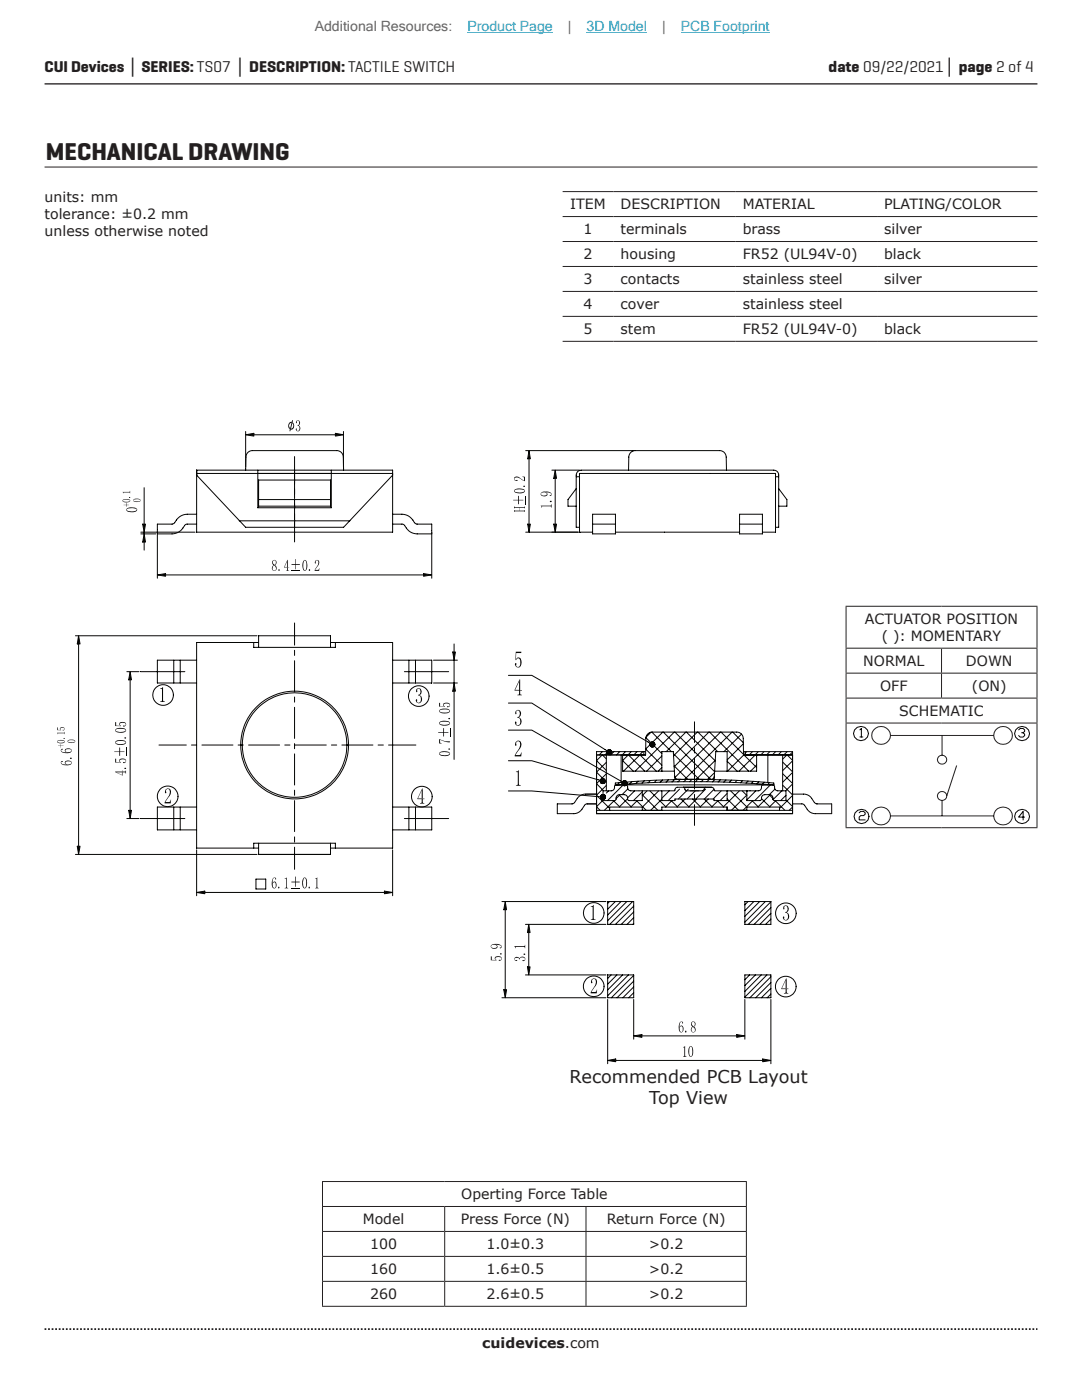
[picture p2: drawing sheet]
<svg xmlns="http://www.w3.org/2000/svg" width="216mm" height="279mm" viewBox="0 0 216 279" stroke-linecap="round" stroke-linejoin="round" font-family="sans-serif">
<defs><g id="words">
<text font-size="4.9" fill="#231f20" x="9.1" y="31.9">MECHANICAL DRAWING</text>
<g font-size="3.5" fill="#231f20">
<text x="113.7" y="216.1">Recommended PCB Layout</text>
<text x="129.5" y="220.3">Top View</text>
</g>
<g font-size="3.2" fill="#231f20">
<text x="8.9" y="14.3">CUI Devices │ SERIES: TS07 │ DESCRIPTION: TACTILE SWITCH</text>
<text x="165.3" y="14.3">date 09/22/2021│ page 2 of 4</text>
</g>
<g font-size="2.8" fill="#63676b">
<text x="62.8" y="6.1">Additional Resources:</text>
<text x="113.3" y="6.1">|</text>
<text x="132.1" y="6.1">|</text>
</g>
<g font-size="2.8" fill="#23a4c6">
<text x="93.3" y="6.1">Product Page</text>
<text x="117.1" y="6.1">3D Model</text>
<text x="135.8" y="6.1">PCB Footprint</text>
</g>
<g font-size="2.8" fill="#231f20">
<text x="8.9" y="40.3">units: mm</text>
<text x="113.8" y="41.8">ITEM</text>
<text x="123.8" y="41.8">DESCRIPTION</text>
<text x="148.2" y="41.8">MATERIAL</text>
<text x="176.4" y="41.8">PLATING/COLOR</text>
<text x="8.9" y="43.7">tolerance: ±0.2 mm</text>
<text x="8.9" y="47.1">unless otherwise noted</text>
<text x="116.5" y="46.8">1</text>
<text x="123.8" y="46.8">terminals</text>
<text x="148.2" y="46.8">brass</text>
<text x="176.4" y="46.8">silver</text>
<text x="116.5" y="51.8">2</text>
<text x="123.8" y="51.8">housing</text>
<text x="148.2" y="51.8">FR52 (UL94V-0)</text>
<text x="176.4" y="51.8">black</text>
<text x="116.5" y="56.7">3</text>
<text x="123.8" y="56.7">contacts</text>
<text x="148.2" y="56.7">stainless steel</text>
<text x="176.4" y="56.7">silver</text>
<text x="116.5" y="61.7">4</text>
<text x="123.8" y="61.7">cover</text>
<text x="148.2" y="61.7">stainless steel</text>
<text x="116.5" y="66.7">5</text>
<text x="123.8" y="66.7">stem</text>
<text x="148.2" y="66.7">FR52 (UL94V-0)</text>
<text x="176.4" y="66.7">black</text>
<text x="172.6" y="124.6">ACTUATOR POSITION</text>
<text x="175.9" y="127.9">( ): MOMENTARY</text>
<text x="172.3" y="132.9">NORMAL</text>
<text x="175.6" y="137.9">OFF</text>
<text x="192.7" y="132.9">DOWN</text>
<text x="193.9" y="137.9">(ON)</text>
<text x="179.4" y="142.9">SCHEMATIC</text>
<text x="92" y="239.4">Operting Force Table</text>
<text x="72.4" y="244.3">Model</text>
<text x="91.9" y="244.3">Press Force (N)</text>
<text x="121.1" y="244.3">Return Force (N)</text>
<text x="73.9" y="249.3">100</text>
<text x="97.1" y="249.3">1.0±0.3</text>
<text x="129.5" y="249.3">&gt;0.2</text>
<text x="73.9" y="254.3">160</text>
<text x="97.1" y="254.3">1.6±0.5</text>
<text x="129.5" y="254.3">&gt;0.2</text>
<text x="73.9" y="259.3">260</text>
<text x="97.1" y="259.3">2.6±0.5</text>
<text x="129.5" y="259.3">&gt;0.2</text>
<text x="96.2" y="269">cuidevices.com</text>
</g>
</g></defs>
<path d="M8.9 16.7h198.1" fill="none" stroke="#231f20" stroke-width=".26"/>
<path d="M8.9 265.3h198.1" fill="none" stroke="#231f20" stroke-width=".35" stroke-dasharray=".4 .4 .4 .4 .4 .4" stroke-dashoffset=".7" stroke-linecap="butt"/>
<g fill="none" stroke="#040503" stroke-width=".2">
<path d="M119 150.7h9.8l.1-3.6 .3-.6 .8-.4 17.4 .1 .6 .4 .3 .4 .1 3.7h9.7v11.7h-39.1zM119 158.7l2.6 2.6M120.3 157.8v2h2.3M120.3 159.7l-1.3 1.3M121 151.5l-.8-.8-1.2 1.1 2 2M121 152.1l-2 2 2 2M121 154.4l-2 2 1.4 1.4M121 156.7l-2 2M122.4 159.8l1.3 1.3M122.6 159.8l-2 1.9M122.8 156.6v-.3l3.4-.3 11.1-.5 9.4 .2 4.3 .3 3.4 .3v.3M122.8 156.6l7-.4 6.1-.2 9.7 .1 8.8 .5"/>
<path d="M122.8 156.6h31.6M123.5 158.6l2.5 2.5M123.6 156.2l-.4 .4M123.7 158.6l-.8 .8M123.9 150.7v5.5M124.2 150.7v3.2h10.4M124.4 153.9l3.3-3.2 3.3 3.2M124.8 156.1l-.4 .4M125.2 159.4l-1.7 1.7M125.4 150.7l-1.2 1.1 2.2 2.1M125.4 150.7l3.3 3.2M126.1 156l-.4 .4"/>
<path d="M127 159.8l2 1.9M127.2 159.8l-1.3 1.3M127.3 155.9l-.4 .5M127.5 157.8h.7v2h-.7M128.2 158.6l3.1 3.1M128.6 155.8l-.5 .5M128.8 149.5l3.3 3.2M128.9 147.2l3.2 3.2M129.1 157.8l-.9 1M129.7 157.8l3.2 3.3M129.8 155.8l-.5 .4M129.9 146.1l-1 1"/>
<path d="M130.1 146.1l3.9 3.9M131 155.7l-.5 .5M131.4 157.8l-3.2 3.3M132 157.8l.1 .1M132.1 157.8v2h2.6v-.3h7.8v.3h2.6v-2h-2.4M132.1 153.9v-3.9h2.3l.2 4.9M132.1 150.9l-3.1 3M132.1 153.2l-.8 .7M132.1 159.5l-2.3 2.2M132.2 155.7l-.5 .4M132.2 146.1l-3.4 3.4M132.4 146.1l9.4 9.4"/>
<path d="M133.4 155.6l-.5 .5M133.9 159.8l1.3 1.3M134.1 159.8l-1.3 1.3M134.4 150.4l5.1 5.1M134.5 152.8l2.7 2.7M134.5 146.1l-7.8 7.8M134.6 155.6l-.5 .5M134.6 154.9l.1 .6h7.3l.4-.2 .1-.4M134.6 154.9l.2 .5 .5 .1M134.7 146.1l7.9 7.9M135.7 155.6l-.4 .4M135.9 159.5l1.6 1.6"/>
<path d="M136.7 159.5l-1.6 1.6M136.9 146.1l-4 3.9M136.9 155.6l-.5 .4M137 146.1l5.7 5.7M137.7 157.8h1.8M138.1 155.5l-.5 .5M138.2 159.5l1.6 1.6M139 159.5l-1.6 1.6M139.2 146.1l-4.8 4.7M139.2 155.5l-.4 .5M139.3 146.1l3.9 3.9M140.4 155.6l-.5 .4"/>
<path d="M140.5 159.5l1.6 1.6M141.3 159.5l-1.6 1.6M141.5 146.1l-7 6.9M141.5 155.6l-.4 .4M141.6 146.1l7.8 7.8M142.5 154.9v.6M142.6 154.2l-1.4 1.3M142.6 155.6l-.4 .4M142.7 151.7l-3.8 3.8M143.1 159.8l1.3 1.3M143.3 159.8l-1.3 1.3M143.7 155.6l-.4 .5"/>
<path d="M143.8 146.1l-9.1 9.1M143.9 146.1l4.5 4.5M144.9 155.7l-.5 .4M145.1 153.9v-3.9h-2.3l-.3 4.9M145.1 151.9l2 2M145.1 159.4l2.3 2.3M145.3 157.8l-.2 .2M145.8 157.8l3.2 3.3M146 155.7l-.5 .4M146.1 146.1l-9.5 9.4M146.2 146.1l2.1 2.1M147.1 155.7l-.5 .5"/>
<path d="M147.5 157.8l-3.2 3.3M148 146.5l-3.5 3.5M148.1 157.8l.9 .9M148.2 155.8l-.4 .4M148.3 148.5l-3.2 3.2M148.3 150h9.8M148.4 150.7l-3.2 3.2M148.4 150.7l2.6 2.5M149 158.7l-3.1 3M149.3 155.9l-.4 .4M150 159.8l1.3 1.3M150.2 159.8l-1.9 1.9"/>
<path d="M150.3 155.9l-.4 .4M150.7 150.7l-3.2 3.2M150.8 150.7l.2 .2M151 150.7v3.2h-8.4M151 152.7l-1.2 1.2M151.4 156l-.4 .4M151.9 159.4l1.8 1.7M152.5 156.1l-.4 .4M153.2 150.7v5.5M153.5 158.6l.7 .8M153.5 156.2l-.3 .4M153.7 158.6l-2.5 2.5"/>
<path d="M154.4 156.5l-.2 .1M154.7 159.8l1.9 1.9M154.8 159.8l-1.3 1.3M156.2 152.1l1.9 1.9M156.2 154.4l1.9 2M156.2 156.7l1.9 1.9M156.8 159.6l1.3 1.4M157 150.7l-.8 .8M157.1 150.7l1 1M158.1 158.7l-2.6 2.7M158.1 156.5l-1.3 1.3M158.1 154.2l-1.9 1.9"/>
<path d="M158.1 151.8l-1.9 2M119 161l.7 .7M158.1 161.1l-.6 .6"/>
</g>
<path d="M120.3 159.1h.5z" fill="#040503"/>
<path d="M120.3 159.1h.5z" fill="none" stroke="#040503" stroke-width=".2"/>
<path d="M120.3 159.1l.5-.1z" fill="#040503"/>
<path d="M120.3 159.1l.5-.1z" fill="none" stroke="#040503" stroke-width=".2"/>
<path d="M120.3 159.1l.5-.1z" fill="#040503"/>
<path d="M120.3 159.1l.5-.1z" fill="none" stroke="#040503" stroke-width=".2"/>
<path d="M120.3 159.1l.5-.2z" fill="#040503"/>
<path d="M120.3 159.1l.5-.2z" fill="none" stroke="#040503" stroke-width=".2"/>
<path d="M120.3 159.1l.5-.2z" fill="#040503"/>
<path d="M120.3 159.1l.5-.2z" fill="none" stroke="#040503" stroke-width=".2"/>
<path d="M120.3 159.1l.5-.2z" fill="#040503"/>
<path d="M120.3 159.1l.5-.2z" fill="none" stroke="#040503" stroke-width=".2"/>
<path d="M120.3 159.1l.5-.3z" fill="#040503"/>
<path d="M120.3 159.1l.5-.3z" fill="none" stroke="#040503" stroke-width=".2"/>
<path d="M120.3 159.1l.4-.4z" fill="#040503"/>
<path d="M120.3 159.1l.4-.4z" fill="none" stroke="#040503" stroke-width=".2"/>
<path d="M120.3 159.1l.4-.4z" fill="#040503"/>
<path d="M120.3 159.1l.4-.4z" fill="none" stroke="#040503" stroke-width=".2"/>
<path d="M120.7 158.7l-.4 .4z" fill="#040503"/>
<path d="M120.7 158.7l-.4 .4z" fill="none" stroke="#040503" stroke-width=".2"/>
<path d="M120.6 158.7l-.3 .4z" fill="#040503"/>
<path d="M120.6 158.7l-.3 .4z" fill="none" stroke="#040503" stroke-width=".2"/>
<path d="M120.6 158.6l-.3 .5z" fill="#040503"/>
<path d="M120.6 158.6l-.3 .5z" fill="none" stroke="#040503" stroke-width=".2"/>
<path d="M120.5 158.6l-.2 .5z" fill="#040503"/>
<path d="M120.5 158.6l-.2 .5z" fill="none" stroke="#040503" stroke-width=".2"/>
<path d="M120.5 158.6l-.2 .5z" fill="#040503"/>
<path d="M120.5 158.6l-.2 .5z" fill="none" stroke="#040503" stroke-width=".2"/>
<path d="M120.5 158.6l-.2 .5z" fill="#040503"/>
<path d="M120.5 158.6l-.2 .5z" fill="none" stroke="#040503" stroke-width=".2"/>
<path d="M120.4 158.6l-.1 .5z" fill="#040503"/>
<path d="M120.4 158.6l-.1 .5z" fill="none" stroke="#040503" stroke-width=".2"/>
<path d="M120.4 158.6l-.1 .5z" fill="#040503"/>
<path d="M120.4 158.6l-.1 .5z" fill="none" stroke="#040503" stroke-width=".2"/>
<path d="M120.3 158.6v.5z" fill="#040503"/>
<path d="M120.3 158.6v.5z" fill="none" stroke="#040503" stroke-width=".2"/>
<path d="M120.3 158.6v.5z" fill="#040503"/>
<path d="M120.3 158.6v.5z" fill="none" stroke="#040503" stroke-width=".2"/>
<path d="M120.2 158.6l.1 .5z" fill="#040503"/>
<path d="M120.2 158.6l.1 .5z" fill="none" stroke="#040503" stroke-width=".2"/>
<path d="M120.2 158.6l.1 .5z" fill="#040503"/>
<path d="M120.2 158.6l.1 .5z" fill="none" stroke="#040503" stroke-width=".2"/>
<path d="M120.1 158.6l.2 .5z" fill="#040503"/>
<path d="M120.1 158.6l.2 .5z" fill="none" stroke="#040503" stroke-width=".2"/>
<path d="M120.1 158.6l.2 .5z" fill="#040503"/>
<path d="M120.1 158.6l.2 .5z" fill="none" stroke="#040503" stroke-width=".2"/>
<path d="M120.1 158.6l.2 .5z" fill="#040503"/>
<path d="M120.1 158.6l.2 .5z" fill="none" stroke="#040503" stroke-width=".2"/>
<path d="M120.1 158.6l.2 .5z" fill="#040503"/>
<path d="M120 158.7l.3 .4z" fill="none" stroke="#040503" stroke-width=".2"/>
<path d="M120 158.7l.3 .4z" fill="#040503"/>
<path d="M120 158.7l.3 .4z" fill="none" stroke="#040503" stroke-width=".2"/>
<path d="M120 158.7l.3 .4z" fill="#040503"/>
<path d="M120 158.7l.3 .4z" fill="none" stroke="#040503" stroke-width=".2"/>
<path d="M120 158.7l.3 .4z" fill="#040503"/>
<path d="M120 158.7l.3 .4z" fill="none" stroke="#040503" stroke-width=".2"/>
<path d="M119.9 158.8l.4 .3z" fill="#040503"/>
<path d="M119.9 158.8l.4 .3z" fill="none" stroke="#040503" stroke-width=".2"/>
<path d="M119.9 158.8l.4 .3z" fill="#040503"/>
<path d="M119.9 158.8l.4 .3z" fill="none" stroke="#040503" stroke-width=".2"/>
<path d="M119.9 158.9l.4 .2z" fill="#040503"/>
<path d="M119.9 158.9l.4 .2z" fill="none" stroke="#040503" stroke-width=".2"/>
<path d="M119.9 158.9l.4 .2z" fill="#040503"/>
<path d="M119.9 158.9l.4 .2z" fill="none" stroke="#040503" stroke-width=".2"/>
<path d="M119.9 158.9l.4 .2z" fill="#040503"/>
<path d="M119.9 158.9l.4 .2z" fill="none" stroke="#040503" stroke-width=".2"/>
<path d="M119.9 159l.4 .1z" fill="#040503"/>
<path d="M119.9 159l.4 .1z" fill="none" stroke="#040503" stroke-width=".2"/>
<path d="M119.9 159l.4 .1z" fill="#040503"/>
<path d="M119.9 159l.4 .1z" fill="none" stroke="#040503" stroke-width=".2"/>
<path d="M119.9 159.1h.4z" fill="#040503"/>
<path d="M119.9 159.1h.4z" fill="none" stroke="#040503" stroke-width=".2"/>
<path d="M119.9 159.1h.4z" fill="#040503"/>
<path d="M119.9 159.1h.4z" fill="none" stroke="#040503" stroke-width=".2"/>
<path d="M119.9 159.1h.4z" fill="#040503"/>
<path d="M119.9 159.1h.4z" fill="none" stroke="#040503" stroke-width=".2"/>
<path d="M119.9 159.2l.4-.1z" fill="#040503"/>
<path d="M119.9 159.2l.4-.1z" fill="none" stroke="#040503" stroke-width=".2"/>
<path d="M119.9 159.2l.4-.1z" fill="#040503"/>
<path d="M119.9 159.2l.4-.1z" fill="none" stroke="#040503" stroke-width=".2"/>
<path d="M119.9 159.3l.4-.2z" fill="#040503"/>
<path d="M119.9 159.3l.4-.2z" fill="none" stroke="#040503" stroke-width=".2"/>
<path d="M119.9 159.3l.4-.2z" fill="#040503"/>
<path d="M119.9 159.3l.4-.2z" fill="none" stroke="#040503" stroke-width=".2"/>
<path d="M120 159.4l.3-.3z" fill="#040503"/>
<path d="M120 159.4l.3-.3z" fill="none" stroke="#040503" stroke-width=".2"/>
<path d="M120 159.4l.3-.3z" fill="#040503"/>
<path d="M120 159.4l.3-.3z" fill="none" stroke="#040503" stroke-width=".2"/>
<path d="M120.3 159.1l-.3 .4z" fill="#040503"/>
<path d="M120.3 159.1l-.3 .4z" fill="none" stroke="#040503" stroke-width=".2"/>
<path d="M120.3 159.1l-.3 .4z" fill="#040503"/>
<path d="M120.3 159.1l-.3 .4z" fill="none" stroke="#040503" stroke-width=".2"/>
<path d="M120.3 159.1l-.2 .4z" fill="#040503"/>
<path d="M120.3 159.1l-.2 .4z" fill="none" stroke="#040503" stroke-width=".2"/>
<path d="M120.3 159.1l-.1 .4z" fill="#040503"/>
<path d="M120.3 159.1l-.1 .4z" fill="none" stroke="#040503" stroke-width=".2"/>
<path d="M120.3 159.1l-.1 .4z" fill="#040503"/>
<path d="M120.3 159.1l-.1 .4z" fill="none" stroke="#040503" stroke-width=".2"/>
<path d="M120.3 159.1l-.1 .4z" fill="#040503"/>
<path d="M120.3 159.1l-.1 .4z" fill="none" stroke="#040503" stroke-width=".2"/>
<path d="M120.3 159.1l-.1 .4z" fill="#040503"/>
<path d="M120.3 159.1l-.1 .4z" fill="none" stroke="#040503" stroke-width=".2"/>
<path d="M120.3 159.1v.4z" fill="#040503"/>
<path d="M120.3 159.1v.4z" fill="none" stroke="#040503" stroke-width=".2"/>
<path d="M120.3 159.1l.1 .4z" fill="#040503"/>
<path d="M120.3 159.1l.1 .4z" fill="none" stroke="#040503" stroke-width=".2"/>
<path d="M120.3 159.1l.1 .4z" fill="#040503"/>
<path d="M120.3 159.1l.1 .4z" fill="none" stroke="#040503" stroke-width=".2"/>
<path d="M120.3 159.1l.1 .4z" fill="#040503"/>
<path d="M120.3 159.1l.1 .4z" fill="none" stroke="#040503" stroke-width=".2"/>
<path d="M120.3 159.1l.2 .4z" fill="#040503"/>
<path d="M120.3 159.1l.2 .4z" fill="none" stroke="#040503" stroke-width=".2"/>
<path d="M120.3 159.1l.2 .4z" fill="#040503"/>
<path d="M120.3 159.1l.2 .4z" fill="none" stroke="#040503" stroke-width=".2"/>
<path d="M120.3 159.1l.3 .4z" fill="#040503"/>
<path d="M120.3 159.1l.3 .4z" fill="none" stroke="#040503" stroke-width=".2"/>
<path d="M120.3 159.1l.3 .3z" fill="#040503"/>
<path d="M120.3 159.1l.3 .3z" fill="none" stroke="#040503" stroke-width=".2"/>
<path d="M120.3 159.1l.3 .3z" fill="#040503"/>
<path d="M120.3 159.1l.3 .3z" fill="none" stroke="#040503" stroke-width=".2"/>
<path d="M120.3 159.1l.4 .3z" fill="#040503"/>
<path d="M120.3 159.1l.4 .3z" fill="none" stroke="#040503" stroke-width=".2"/>
<path d="M120.3 159.1l.4 .3z" fill="#040503"/>
<path d="M120.3 159.1l.4 .3z" fill="none" stroke="#040503" stroke-width=".2"/>
<path d="M120.3 159.1l.4 .3z" fill="#040503"/>
<path d="M120.3 159.1l.4 .3z" fill="none" stroke="#040503" stroke-width=".2"/>
<path d="M120.3 159.1l.5 .2z" fill="#040503"/>
<path d="M120.3 159.1l.5 .2z" fill="none" stroke="#040503" stroke-width=".2"/>
<path d="M120.3 159.1l.5 .1z" fill="#040503"/>
<path d="M120.3 159.1l.5 .1z" fill="none" stroke="#040503" stroke-width=".2"/>
<path d="M120.3 159.1l.5 .1z" fill="#040503"/>
<path d="M120.3 159.1l.5 .1z" fill="none" stroke="#040503" stroke-width=".2"/>
<path d="M120.3 159.1h.5z" fill="#040503"/>
<path d="M120.3 159.1h.5z" fill="none" stroke="#040503" stroke-width=".2"/>
<path d="M120.3 159.1h.5z" fill="#040503"/>
<path d="M101.4 157.9h4.7l13.8 1.1M120.3 159.1h.5z" fill="none" stroke="#040503" stroke-width=".2"/>
<path d="M102.9 154l.4-.1 .2-.2v2.7l.1 .3 .3 .1h-1l.4-.1v-.3v-2.2z" fill-rule="evenodd" fill="#040503"/>
<path d="M120.3 155.9l.5 .1z" fill="#040503"/>
<path d="M120.3 155.9l.5 .1z" fill="none" stroke="#040503" stroke-width=".2"/>
<path d="M120.3 155.9l.5 .1z" fill="#040503"/>
<path d="M120.3 155.9l.5 .1z" fill="none" stroke="#040503" stroke-width=".2"/>
<path d="M120.3 155.9h.5z" fill="#040503"/>
<path d="M120.3 155.9h.5z" fill="none" stroke="#040503" stroke-width=".2"/>
<path d="M120.3 155.9h.5z" fill="#040503"/>
<path d="M120.3 155.9h.5z" fill="none" stroke="#040503" stroke-width=".2"/>
<path d="M120.3 155.9l.5-.1z" fill="#040503"/>
<path d="M120.3 155.9l.5-.1z" fill="none" stroke="#040503" stroke-width=".2"/>
<path d="M120.3 155.9l.5-.1z" fill="#040503"/>
<path d="M120.3 155.9l.5-.1z" fill="none" stroke="#040503" stroke-width=".2"/>
<path d="M120.3 155.9l.4-.2z" fill="#040503"/>
<path d="M120.3 155.9l.4-.2z" fill="none" stroke="#040503" stroke-width=".2"/>
<path d="M120.3 155.9l.4-.2z" fill="#040503"/>
<path d="M120.3 155.9l.4-.2z" fill="none" stroke="#040503" stroke-width=".2"/>
<path d="M120.3 155.9l.4-.2z" fill="#040503"/>
<path d="M120.3 155.9l.4-.2z" fill="none" stroke="#040503" stroke-width=".2"/>
<path d="M120.3 155.9l.3-.3z" fill="#040503"/>
<path d="M120.3 155.9l.3-.3z" fill="none" stroke="#040503" stroke-width=".2"/>
<path d="M120.6 155.6l-.3 .3z" fill="#040503"/>
<path d="M120.6 155.6l-.3 .3z" fill="none" stroke="#040503" stroke-width=".2"/>
<path d="M120.6 155.5l-.3 .4z" fill="#040503"/>
<path d="M120.6 155.5l-.3 .4z" fill="none" stroke="#040503" stroke-width=".2"/>
<path d="M120.6 155.5l-.3 .4z" fill="#040503"/>
<path d="M120.6 155.5l-.3 .4z" fill="none" stroke="#040503" stroke-width=".2"/>
<path d="M120.5 155.5l-.2 .4z" fill="#040503"/>
<path d="M120.5 155.5l-.2 .4z" fill="none" stroke="#040503" stroke-width=".2"/>
<path d="M120.5 155.5l-.2 .4z" fill="#040503"/>
<path d="M120.5 155.5l-.2 .4z" fill="none" stroke="#040503" stroke-width=".2"/>
<path d="M120.4 155.4l-.1 .5z" fill="#040503"/>
<path d="M120.4 155.4l-.1 .5z" fill="none" stroke="#040503" stroke-width=".2"/>
<path d="M120.4 155.4l-.1 .5z" fill="#040503"/>
<path d="M120.4 155.4l-.1 .5z" fill="none" stroke="#040503" stroke-width=".2"/>
<path d="M120.4 155.4l-.1 .5z" fill="#040503"/>
<path d="M120.4 155.4l-.1 .5z" fill="none" stroke="#040503" stroke-width=".2"/>
<path d="M120.3 155.4v.5z" fill="#040503"/>
<path d="M120.3 155.4v.5z" fill="none" stroke="#040503" stroke-width=".2"/>
<path d="M120.3 155.4v.5z" fill="#040503"/>
<path d="M120.3 155.4v.5z" fill="none" stroke="#040503" stroke-width=".2"/>
<path d="M120.2 155.4l.1 .5z" fill="#040503"/>
<path d="M120.2 155.4l.1 .5z" fill="none" stroke="#040503" stroke-width=".2"/>
<path d="M120.2 155.4l.1 .5z" fill="#040503"/>
<path d="M120.2 155.4l.1 .5z" fill="none" stroke="#040503" stroke-width=".2"/>
<path d="M120.2 155.4l.1 .5z" fill="#040503"/>
<path d="M120.1 155.4l.2 .5z" fill="none" stroke="#040503" stroke-width=".2"/>
<path d="M120.1 155.4l.2 .5z" fill="#040503"/>
<path d="M120.1 155.4l.2 .5z" fill="none" stroke="#040503" stroke-width=".2"/>
<path d="M120 155.5l.3 .4z" fill="#040503"/>
<path d="M120 155.5l.3 .4z" fill="none" stroke="#040503" stroke-width=".2"/>
<path d="M120 155.5l.3 .4z" fill="#040503"/>
<path d="M120 155.5l.3 .4z" fill="none" stroke="#040503" stroke-width=".2"/>
<path d="M120 155.5l.3 .4z" fill="#040503"/>
<path d="M120 155.5l.3 .4z" fill="none" stroke="#040503" stroke-width=".2"/>
<path d="M120 155.5l.3 .4z" fill="#040503"/>
<path d="M119.9 155.5l.4 .4z" fill="none" stroke="#040503" stroke-width=".2"/>
<path d="M119.9 155.6l.4 .3z" fill="#040503"/>
<path d="M119.9 155.6l.4 .3z" fill="none" stroke="#040503" stroke-width=".2"/>
<path d="M119.9 155.6l.4 .3z" fill="#040503"/>
<path d="M119.9 155.6l.4 .3z" fill="none" stroke="#040503" stroke-width=".2"/>
<path d="M119.9 155.6l.4 .3z" fill="#040503"/>
<path d="M119.9 155.6l.4 .3z" fill="none" stroke="#040503" stroke-width=".2"/>
<path d="M119.9 155.6l.4 .3z" fill="#040503"/>
<path d="M119.8 155.7l.5 .2z" fill="none" stroke="#040503" stroke-width=".2"/>
<path d="M119.8 155.7l.5 .2z" fill="#040503"/>
<path d="M119.8 155.7l.5 .2z" fill="none" stroke="#040503" stroke-width=".2"/>
<path d="M119.8 155.7l.5 .2z" fill="#040503"/>
<path d="M119.8 155.7l.5 .2z" fill="none" stroke="#040503" stroke-width=".2"/>
<path d="M119.8 155.7l.5 .2z" fill="#040503"/>
<path d="M119.8 155.7l.5 .2z" fill="none" stroke="#040503" stroke-width=".2"/>
<path d="M119.8 155.8l.5 .1z" fill="#040503"/>
<path d="M119.8 155.8l.5 .1z" fill="none" stroke="#040503" stroke-width=".2"/>
<path d="M119.8 155.9h.5z" fill="#040503"/>
<path d="M119.8 155.9h.5z" fill="none" stroke="#040503" stroke-width=".2"/>
<path d="M119.8 155.9h.5z" fill="#040503"/>
<path d="M119.8 155.9h.5z" fill="none" stroke="#040503" stroke-width=".2"/>
<path d="M119.8 155.9h.5z" fill="#040503"/>
<path d="M119.8 155.9h.5z" fill="none" stroke="#040503" stroke-width=".2"/>
<path d="M119.8 156l.5-.1z" fill="#040503"/>
<path d="M119.8 156l.5-.1z" fill="none" stroke="#040503" stroke-width=".2"/>
<path d="M119.8 156l.5-.1z" fill="#040503"/>
<path d="M119.8 156l.5-.1z" fill="none" stroke="#040503" stroke-width=".2"/>
<path d="M119.8 156.1l.5-.2z" fill="#040503"/>
<path d="M119.8 156.1l.5-.2z" fill="none" stroke="#040503" stroke-width=".2"/>
<path d="M119.8 156.1l.5-.2z" fill="#040503"/>
<path d="M119.8 156.1l.5-.2z" fill="none" stroke="#040503" stroke-width=".2"/>
<path d="M119.9 156.1l.4-.2z" fill="#040503"/>
<path d="M119.9 156.1l.4-.2z" fill="none" stroke="#040503" stroke-width=".2"/>
<path d="M119.9 156.2l.4-.3z" fill="#040503"/>
<path d="M119.9 156.2l.4-.3z" fill="none" stroke="#040503" stroke-width=".2"/>
<path d="M119.9 156.2l.4-.3z" fill="#040503"/>
<path d="M119.9 156.2l.4-.3z" fill="none" stroke="#040503" stroke-width=".2"/>
<path d="M119.9 156.2l.4-.3z" fill="#040503"/>
<path d="M119.9 156.2l.4-.3z" fill="none" stroke="#040503" stroke-width=".2"/>
<path d="M120.3 155.9l-.3 .4z" fill="#040503"/>
<path d="M120.3 155.9l-.3 .4z" fill="none" stroke="#040503" stroke-width=".2"/>
<path d="M120.3 155.9l-.3 .4z" fill="#040503"/>
<path d="M120.3 155.9l-.3 .4z" fill="none" stroke="#040503" stroke-width=".2"/>
<path d="M120.3 155.9l-.2 .5z" fill="#040503"/>
<path d="M120.3 155.9l-.2 .5z" fill="none" stroke="#040503" stroke-width=".2"/>
<path d="M120.3 155.9l-.2 .5z" fill="#040503"/>
<path d="M120.3 155.9l-.2 .5z" fill="none" stroke="#040503" stroke-width=".2"/>
<path d="M120.3 155.9l-.1 .5z" fill="#040503"/>
<path d="M120.3 155.9l-.1 .5z" fill="none" stroke="#040503" stroke-width=".2"/>
<path d="M120.3 155.9l-.1 .5z" fill="#040503"/>
<path d="M120.3 155.9l-.1 .5z" fill="none" stroke="#040503" stroke-width=".2"/>
<path d="M120.3 155.9l-.1 .5z" fill="#040503"/>
<path d="M120.3 155.9l-.1 .5z" fill="none" stroke="#040503" stroke-width=".2"/>
<path d="M120.3 155.9l-.1 .5z" fill="#040503"/>
<path d="M120.3 155.9l-.1 .5z" fill="none" stroke="#040503" stroke-width=".2"/>
<path d="M120.3 155.9l.1 .5z" fill="#040503"/>
<path d="M120.3 155.9l.1 .5z" fill="none" stroke="#040503" stroke-width=".2"/>
<path d="M120.3 155.9l.1 .5z" fill="#040503"/>
<path d="M120.3 155.9l.1 .5z" fill="none" stroke="#040503" stroke-width=".2"/>
<path d="M120.3 155.9l.1 .5z" fill="#040503"/>
<path d="M120.3 155.9l.1 .5z" fill="none" stroke="#040503" stroke-width=".2"/>
<path d="M120.3 155.9l.1 .5z" fill="#040503"/>
<path d="M120.3 155.9l.1 .5z" fill="none" stroke="#040503" stroke-width=".2"/>
<path d="M120.3 155.9l.2 .4z" fill="#040503"/>
<path d="M120.3 155.9l.2 .4z" fill="none" stroke="#040503" stroke-width=".2"/>
<path d="M120.3 155.9l.3 .4z" fill="#040503"/>
<path d="M120.3 155.9l.3 .4z" fill="none" stroke="#040503" stroke-width=".2"/>
<path d="M120.3 155.9l.3 .4z" fill="#040503"/>
<path d="M120.3 155.9l.3 .4z" fill="none" stroke="#040503" stroke-width=".2"/>
<path d="M120.3 155.9l.3 .3z" fill="#040503"/>
<path d="M120.3 155.9l.3 .3z" fill="none" stroke="#040503" stroke-width=".2"/>
<path d="M120.3 155.9l.3 .3z" fill="#040503"/>
<path d="M120.3 155.9l.3 .3z" fill="none" stroke="#040503" stroke-width=".2"/>
<path d="M120.3 155.9l.3 .3z" fill="#040503"/>
<path d="M120.3 155.9l.3 .3z" fill="none" stroke="#040503" stroke-width=".2"/>
<path d="M120.3 155.9l.4 .2z" fill="#040503"/>
<path d="M120.3 155.9l.4 .2z" fill="none" stroke="#040503" stroke-width=".2"/>
<path d="M120.3 155.9l.4 .2z" fill="#040503"/>
<path d="M120.3 155.9l.4 .2z" fill="none" stroke="#040503" stroke-width=".2"/>
<path d="M120.3 155.9l.4 .2z" fill="#040503"/>
<path d="M101.4 151.8h4.7l13.7 3.9M120.3 155.9l.4 .2z" fill="none" stroke="#040503" stroke-width=".2"/>
<path d="M124.6 156.3l.5 .2z" fill="#040503"/>
<path d="M124.6 156.3l.5 .2z" fill="none" stroke="#040503" stroke-width=".2"/>
<path d="M124.6 156.3l.5 .2z" fill="#040503"/>
<path d="M124.6 156.3l.5 .2z" fill="none" stroke="#040503" stroke-width=".2"/>
<path d="M124.6 156.3l.5 .2z" fill="#040503"/>
<path d="M124.6 156.3l.5 .2z" fill="none" stroke="#040503" stroke-width=".2"/>
<path d="M124.6 156.3l.5 .1z" fill="#040503"/>
<path d="M124.6 156.3l.5 .1z" fill="none" stroke="#040503" stroke-width=".2"/>
<path d="M124.6 156.3l.5 .1z" fill="#040503"/>
<path d="M124.6 156.3l.5 .1z" fill="none" stroke="#040503" stroke-width=".2"/>
<path d="M124.6 156.3l.5 .1z" fill="#040503"/>
<path d="M124.6 156.3l.5 .1z" fill="none" stroke="#040503" stroke-width=".2"/>
<path d="M124.6 156.3h.5z" fill="#040503"/>
<path d="M124.6 156.3h.5z" fill="none" stroke="#040503" stroke-width=".2"/>
<path d="M124.6 156.3l.5-.1z" fill="#040503"/>
<path d="M124.6 156.3l.5-.1z" fill="none" stroke="#040503" stroke-width=".2"/>
<path d="M124.6 156.3l.5-.1z" fill="#040503"/>
<path d="M124.6 156.3l.5-.1z" fill="none" stroke="#040503" stroke-width=".2"/>
<path d="M124.6 156.3l.5-.1z" fill="#040503"/>
<path d="M124.6 156.3l.5-.1z" fill="none" stroke="#040503" stroke-width=".2"/>
<path d="M124.6 156.3l.5-.2z" fill="#040503"/>
<path d="M124.6 156.3l.5-.2z" fill="none" stroke="#040503" stroke-width=".2"/>
<path d="M124.6 156.3l.4-.3z" fill="#040503"/>
<path d="M124.6 156.3l.4-.3z" fill="none" stroke="#040503" stroke-width=".2"/>
<path d="M124.6 156.3l.4-.3z" fill="#040503"/>
<path d="M124.6 156.3l.4-.3z" fill="none" stroke="#040503" stroke-width=".2"/>
<path d="M124.6 156.3l.4-.3z" fill="#040503"/>
<path d="M124.6 156.3l.4-.3z" fill="none" stroke="#040503" stroke-width=".2"/>
<path d="M124.9 155.9l-.3 .4z" fill="#040503"/>
<path d="M124.9 155.9l-.3 .4z" fill="none" stroke="#040503" stroke-width=".2"/>
<path d="M124.9 155.9l-.3 .4z" fill="#040503"/>
<path d="M124.9 155.9l-.3 .4z" fill="none" stroke="#040503" stroke-width=".2"/>
<path d="M124.9 155.9l-.3 .4z" fill="#040503"/>
<path d="M124.9 155.9l-.3 .4z" fill="none" stroke="#040503" stroke-width=".2"/>
<path d="M124.8 155.9l-.2 .4z" fill="#040503"/>
<path d="M124.8 155.9l-.2 .4z" fill="none" stroke="#040503" stroke-width=".2"/>
<path d="M124.8 155.9l-.2 .4z" fill="#040503"/>
<path d="M124.8 155.9l-.2 .4z" fill="none" stroke="#040503" stroke-width=".2"/>
<path d="M124.7 155.9l-.1 .4z" fill="#040503"/>
<path d="M124.7 155.9l-.1 .4z" fill="none" stroke="#040503" stroke-width=".2"/>
<path d="M124.7 155.8l-.1 .5z" fill="#040503"/>
<path d="M124.7 155.8l-.1 .5z" fill="none" stroke="#040503" stroke-width=".2"/>
<path d="M124.7 155.8l-.1 .5z" fill="#040503"/>
<path d="M124.7 155.8l-.1 .5z" fill="none" stroke="#040503" stroke-width=".2"/>
<path d="M124.6 155.8v.5z" fill="#040503"/>
<path d="M124.6 155.8v.5z" fill="none" stroke="#040503" stroke-width=".2"/>
<path d="M124.6 155.8v.5z" fill="#040503"/>
<path d="M124.6 155.8v.5z" fill="none" stroke="#040503" stroke-width=".2"/>
<path d="M124.5 155.8l.1 .5z" fill="#040503"/>
<path d="M124.5 155.8l.1 .5z" fill="none" stroke="#040503" stroke-width=".2"/>
<path d="M124.5 155.9l.1 .4z" fill="#040503"/>
<path d="M124.5 155.9l.1 .4z" fill="none" stroke="#040503" stroke-width=".2"/>
<path d="M124.4 155.9l.2 .4z" fill="#040503"/>
<path d="M124.4 155.9l.2 .4z" fill="none" stroke="#040503" stroke-width=".2"/>
<path d="M124.4 155.9l.2 .4z" fill="#040503"/>
<path d="M124.4 155.9l.2 .4z" fill="none" stroke="#040503" stroke-width=".2"/>
<path d="M124.4 155.9l.2 .4z" fill="#040503"/>
<path d="M124.4 155.9l.2 .4z" fill="none" stroke="#040503" stroke-width=".2"/>
<path d="M124.3 155.9l.3 .4z" fill="#040503"/>
<path d="M124.3 155.9l.3 .4z" fill="none" stroke="#040503" stroke-width=".2"/>
<path d="M124.3 155.9l.3 .4z" fill="#040503"/>
<path d="M124.3 156l.3 .3z" fill="none" stroke="#040503" stroke-width=".2"/>
<path d="M124.3 156l.3 .3z" fill="#040503"/>
<path d="M124.3 156l.3 .3z" fill="none" stroke="#040503" stroke-width=".2"/>
<path d="M124.3 156l.3 .3z" fill="#040503"/>
<path d="M124.2 156l.4 .3z" fill="none" stroke="#040503" stroke-width=".2"/>
<path d="M124.2 156l.4 .3z" fill="#040503"/>
<path d="M124.2 156.1l.4 .2z" fill="none" stroke="#040503" stroke-width=".2"/>
<path d="M124.2 156.1l.4 .2z" fill="#040503"/>
<path d="M124.2 156.1l.4 .2z" fill="none" stroke="#040503" stroke-width=".2"/>
<path d="M124.2 156.1l.4 .2z" fill="#040503"/>
<path d="M124.2 156.1l.4 .2z" fill="none" stroke="#040503" stroke-width=".2"/>
<path d="M124.2 156.1l.4 .2z" fill="#040503"/>
<path d="M124.2 156.1l.4 .2z" fill="none" stroke="#040503" stroke-width=".2"/>
<path d="M124.2 156.2l.4 .1z" fill="#040503"/>
<path d="M124.2 156.2l.4 .1z" fill="none" stroke="#040503" stroke-width=".2"/>
<path d="M124.2 156.2l.4 .1z" fill="#040503"/>
<path d="M124.2 156.2l.4 .1z" fill="none" stroke="#040503" stroke-width=".2"/>
<path d="M124.1 156.3h.5z" fill="#040503"/>
<path d="M124.1 156.3h.5z" fill="none" stroke="#040503" stroke-width=".2"/>
<path d="M124.1 156.3h.5z" fill="#040503"/>
<path d="M124.1 156.3h.5z" fill="none" stroke="#040503" stroke-width=".2"/>
<path d="M124.2 156.4l.4-.1z" fill="#040503"/>
<path d="M124.2 156.4l.4-.1z" fill="none" stroke="#040503" stroke-width=".2"/>
<path d="M124.2 156.4l.4-.1z" fill="#040503"/>
<path d="M124.2 156.4l.4-.1z" fill="none" stroke="#040503" stroke-width=".2"/>
<path d="M124.2 156.5l.4-.2z" fill="#040503"/>
<path d="M124.2 156.5l.4-.2z" fill="none" stroke="#040503" stroke-width=".2"/>
<path d="M124.2 156.5l.4-.2z" fill="#040503"/>
<path d="M124.2 156.5l.4-.2z" fill="none" stroke="#040503" stroke-width=".2"/>
<path d="M124.2 156.5l.4-.2z" fill="#040503"/>
<path d="M124.2 156.5l.4-.2z" fill="none" stroke="#040503" stroke-width=".2"/>
<path d="M124.2 156.6l.4-.3z" fill="#040503"/>
<path d="M124.2 156.6l.4-.3z" fill="none" stroke="#040503" stroke-width=".2"/>
<path d="M124.3 156.6l.3-.3z" fill="#040503"/>
<path d="M124.3 156.6l.3-.3z" fill="none" stroke="#040503" stroke-width=".2"/>
<path d="M124.3 156.7l.3-.4z" fill="#040503"/>
<path d="M124.3 156.7l.3-.4z" fill="none" stroke="#040503" stroke-width=".2"/>
<path d="M124.6 156.3l-.3 .4z" fill="#040503"/>
<path d="M124.6 156.3l-.3 .4z" fill="none" stroke="#040503" stroke-width=".2"/>
<path d="M124.6 156.3l-.3 .4z" fill="#040503"/>
<path d="M124.6 156.3l-.3 .4z" fill="none" stroke="#040503" stroke-width=".2"/>
<path d="M124.6 156.3l-.2 .4z" fill="#040503"/>
<path d="M124.6 156.3l-.2 .4z" fill="none" stroke="#040503" stroke-width=".2"/>
<path d="M124.6 156.3l-.1 .5z" fill="#040503"/>
<path d="M124.6 156.3l-.1 .5z" fill="none" stroke="#040503" stroke-width=".2"/>
<path d="M124.6 156.3l-.1 .5z" fill="#040503"/>
<path d="M124.6 156.3l-.1 .5z" fill="none" stroke="#040503" stroke-width=".2"/>
<path d="M124.6 156.3l-.1 .5z" fill="#040503"/>
<path d="M124.6 156.3l-.1 .5z" fill="none" stroke="#040503" stroke-width=".2"/>
<path d="M124.6 156.3l-.1 .5z" fill="#040503"/>
<path d="M124.6 156.3l-.1 .5z" fill="none" stroke="#040503" stroke-width=".2"/>
<path d="M124.6 156.3v.5z" fill="#040503"/>
<path d="M124.6 156.3v.5z" fill="none" stroke="#040503" stroke-width=".2"/>
<path d="M124.6 156.3l.1 .5z" fill="#040503"/>
<path d="M124.6 156.3l.1 .5z" fill="none" stroke="#040503" stroke-width=".2"/>
<path d="M124.6 156.3l.1 .5z" fill="#040503"/>
<path d="M124.6 156.3l.1 .5z" fill="none" stroke="#040503" stroke-width=".2"/>
<path d="M124.6 156.3l.1 .5z" fill="#040503"/>
<path d="M124.6 156.3l.1 .5z" fill="none" stroke="#040503" stroke-width=".2"/>
<path d="M124.6 156.3l.2 .5z" fill="#040503"/>
<path d="M124.6 156.3l.2 .5z" fill="none" stroke="#040503" stroke-width=".2"/>
<path d="M124.6 156.3l.2 .5z" fill="#040503"/>
<path d="M124.6 156.3l.2 .5z" fill="none" stroke="#040503" stroke-width=".2"/>
<path d="M124.6 156.3l.3 .4z" fill="#040503"/>
<path d="M124.6 156.3l.3 .4z" fill="none" stroke="#040503" stroke-width=".2"/>
<path d="M124.6 156.3l.3 .4z" fill="#040503"/>
<path d="M124.6 156.3l.3 .4z" fill="none" stroke="#040503" stroke-width=".2"/>
<path d="M124.6 156.3l.3 .4z" fill="#040503"/>
<path d="M124.6 156.3l.3 .4z" fill="none" stroke="#040503" stroke-width=".2"/>
<path d="M124.6 156.3l.4 .3z" fill="#040503"/>
<path d="M124.6 156.3l.4 .3z" fill="none" stroke="#040503" stroke-width=".2"/>
<path d="M124.6 156.3l.4 .3z" fill="#040503"/>
<path d="M124.6 156.3l.4 .3z" fill="none" stroke="#040503" stroke-width=".2"/>
<path d="M124.6 156.3l.4 .3z" fill="#040503"/>
<path d="M101.4 145.7h4.7l18.1 10.4M124.6 156.3l.4 .3z" fill="none" stroke="#040503" stroke-width=".2"/>
<path d="M130.2 148.6l.4 .2z" fill="#040503"/>
<path d="M130.2 148.6l.4 .2z" fill="none" stroke="#040503" stroke-width=".2"/>
<path d="M130.2 148.6l.4 .1z" fill="#040503"/>
<path d="M130.2 148.6l.4 .1z" fill="none" stroke="#040503" stroke-width=".2"/>
<path d="M130.2 148.6l.4 .1z" fill="#040503"/>
<path d="M130.2 148.6l.4 .1z" fill="none" stroke="#040503" stroke-width=".2"/>
<path d="M130.2 148.6l.4 .1z" fill="#040503"/>
<path d="M130.2 148.6l.4 .1z" fill="none" stroke="#040503" stroke-width=".2"/>
<path d="M130.2 148.6h.5z" fill="#040503"/>
<path d="M130.2 148.6h.5z" fill="none" stroke="#040503" stroke-width=".2"/>
<path d="M130.2 148.6h.5z" fill="#040503"/>
<path d="M130.2 148.6h.5z" fill="none" stroke="#040503" stroke-width=".2"/>
<path d="M130.2 148.6l.5-.1z" fill="#040503"/>
<path d="M130.2 148.6l.5-.1z" fill="none" stroke="#040503" stroke-width=".2"/>
<path d="M130.2 148.6l.5-.1z" fill="#040503"/>
<path d="M130.2 148.6l.5-.1z" fill="none" stroke="#040503" stroke-width=".2"/>
<path d="M130.2 148.6l.4-.2z" fill="#040503"/>
<path d="M130.2 148.6l.4-.2z" fill="none" stroke="#040503" stroke-width=".2"/>
<path d="M130.2 148.6l.4-.2z" fill="#040503"/>
<path d="M130.2 148.6l.4-.2z" fill="none" stroke="#040503" stroke-width=".2"/>
<path d="M130.2 148.6l.4-.2z" fill="#040503"/>
<path d="M130.2 148.6l.4-.2z" fill="none" stroke="#040503" stroke-width=".2"/>
<path d="M130.2 148.6l.4-.3z" fill="#040503"/>
<path d="M130.2 148.6l.4-.3z" fill="none" stroke="#040503" stroke-width=".2"/>
<path d="M130.2 148.6l.4-.3z" fill="#040503"/>
<path d="M130.2 148.6l.4-.3z" fill="none" stroke="#040503" stroke-width=".2"/>
<path d="M130.5 148.2l-.3 .4z" fill="#040503"/>
<path d="M130.2 148.6l.4-.3z" fill="none" stroke="#040503" stroke-width=".2"/>
<path d="M130.5 148.2l-.3 .4z" fill="#040503"/>
<path d="M130.5 148.2l-.3 .4z" fill="none" stroke="#040503" stroke-width=".2"/>
<path d="M130.5 148.2l-.3 .4z" fill="#040503"/>
<path d="M130.5 148.2l-.3 .4z" fill="none" stroke="#040503" stroke-width=".2"/>
<path d="M130.4 148.2l-.2 .4z" fill="#040503"/>
<path d="M130.4 148.2l-.2 .4z" fill="none" stroke="#040503" stroke-width=".2"/>
<path d="M130.4 148.1l-.2 .5z" fill="#040503"/>
<path d="M130.4 148.1l-.2 .5z" fill="none" stroke="#040503" stroke-width=".2"/>
<path d="M130.3 148.1l-.1 .5z" fill="#040503"/>
<path d="M130.3 148.1l-.1 .5z" fill="none" stroke="#040503" stroke-width=".2"/>
<path d="M130.3 148.1l-.1 .5z" fill="#040503"/>
<path d="M130.3 148.1l-.1 .5z" fill="none" stroke="#040503" stroke-width=".2"/>
<path d="M130.2 148.1v.5z" fill="#040503"/>
<path d="M130.2 148.1v.5z" fill="none" stroke="#040503" stroke-width=".2"/>
<path d="M130.2 148.1v.5z" fill="#040503"/>
<path d="M130.2 148.1v.5z" fill="none" stroke="#040503" stroke-width=".2"/>
<path d="M130.2 148.1v.5z" fill="#040503"/>
<path d="M130.2 148.1v.5z" fill="none" stroke="#040503" stroke-width=".2"/>
<path d="M130.1 148.1l.1 .5z" fill="#040503"/>
<path d="M130.1 148.1l.1 .5z" fill="none" stroke="#040503" stroke-width=".2"/>
<path d="M130.1 148.1l.1 .5z" fill="#040503"/>
<path d="M130.1 148.1l.1 .5z" fill="none" stroke="#040503" stroke-width=".2"/>
<path d="M130 148.1l.2 .5z" fill="#040503"/>
<path d="M130 148.1l.2 .5z" fill="none" stroke="#040503" stroke-width=".2"/>
<path d="M130 148.1l.2 .5z" fill="#040503"/>
<path d="M130 148.1l.2 .5z" fill="none" stroke="#040503" stroke-width=".2"/>
<path d="M129.9 148.2l.3 .4z" fill="#040503"/>
<path d="M129.9 148.2l.3 .4z" fill="none" stroke="#040503" stroke-width=".2"/>
<path d="M129.9 148.2l.3 .4z" fill="#040503"/>
<path d="M129.9 148.2l.3 .4z" fill="none" stroke="#040503" stroke-width=".2"/>
<path d="M129.8 148.2l.4 .4z" fill="#040503"/>
<path d="M129.8 148.2l.4 .4z" fill="none" stroke="#040503" stroke-width=".2"/>
<path d="M129.8 148.2l.4 .4z" fill="#040503"/>
<path d="M129.8 148.2l.4 .4z" fill="none" stroke="#040503" stroke-width=".2"/>
<path d="M129.8 148.2l.4 .4z" fill="#040503"/>
<path d="M129.8 148.3l.4 .3z" fill="none" stroke="#040503" stroke-width=".2"/>
<path d="M129.8 148.3l.4 .3z" fill="#040503"/>
<path d="M129.8 148.3l.4 .3z" fill="none" stroke="#040503" stroke-width=".2"/>
<path d="M129.8 148.3l.4 .3z" fill="#040503"/>
<path d="M129.8 148.3l.4 .3z" fill="none" stroke="#040503" stroke-width=".2"/>
<path d="M129.7 148.3l.5 .3z" fill="#040503"/>
<path d="M129.7 148.4l.5 .2z" fill="none" stroke="#040503" stroke-width=".2"/>
<path d="M129.7 148.4l.5 .2z" fill="#040503"/>
<path d="M129.7 148.4l.5 .2z" fill="none" stroke="#040503" stroke-width=".2"/>
<path d="M129.7 148.4l.5 .2z" fill="#040503"/>
<path d="M129.7 148.5l.5 .1z" fill="none" stroke="#040503" stroke-width=".2"/>
<path d="M129.7 148.5l.5 .1z" fill="#040503"/>
<path d="M129.7 148.5l.5 .1z" fill="none" stroke="#040503" stroke-width=".2"/>
<path d="M129.7 148.5l.5 .1z" fill="#040503"/>
<path d="M129.7 148.5l.5 .1z" fill="none" stroke="#040503" stroke-width=".2"/>
<path d="M129.7 148.6h.5z" fill="#040503"/>
<path d="M129.7 148.6h.5z" fill="none" stroke="#040503" stroke-width=".2"/>
<path d="M129.7 148.6h.5z" fill="#040503"/>
<path d="M129.7 148.6h.5z" fill="none" stroke="#040503" stroke-width=".2"/>
<path d="M129.7 148.6h.5z" fill="#040503"/>
<path d="M129.7 148.6h.5z" fill="none" stroke="#040503" stroke-width=".2"/>
<path d="M129.7 148.7l.5-.1z" fill="#040503"/>
<path d="M129.7 148.7l.5-.1z" fill="none" stroke="#040503" stroke-width=".2"/>
<path d="M129.7 148.7l.5-.1z" fill="#040503"/>
<path d="M129.7 148.7l.5-.1z" fill="none" stroke="#040503" stroke-width=".2"/>
<path d="M129.7 148.8l.5-.2z" fill="#040503"/>
<path d="M129.7 148.8l.5-.2z" fill="none" stroke="#040503" stroke-width=".2"/>
<path d="M129.7 148.8l.5-.2z" fill="#040503"/>
<path d="M129.7 148.8l.5-.2z" fill="none" stroke="#040503" stroke-width=".2"/>
<path d="M129.8 148.8l.4-.2z" fill="#040503"/>
<path d="M129.8 148.8l.4-.2z" fill="none" stroke="#040503" stroke-width=".2"/>
<path d="M129.8 148.9l.4-.3z" fill="#040503"/>
<path d="M129.8 148.9l.4-.3z" fill="none" stroke="#040503" stroke-width=".2"/>
<path d="M129.8 148.9l.4-.3z" fill="#040503"/>
<path d="M129.8 148.9l.4-.3z" fill="none" stroke="#040503" stroke-width=".2"/>
<path d="M130.2 148.6l-.3 .4z" fill="#040503"/>
<path d="M130.2 148.6l-.3 .4z" fill="none" stroke="#040503" stroke-width=".2"/>
<path d="M130.2 148.6l-.3 .4z" fill="#040503"/>
<path d="M130.2 148.6l-.3 .4z" fill="none" stroke="#040503" stroke-width=".2"/>
<path d="M130.2 148.6l-.2 .4z" fill="#040503"/>
<path d="M130.2 148.6l-.2 .4z" fill="none" stroke="#040503" stroke-width=".2"/>
<path d="M130.2 148.6l-.2 .4z" fill="#040503"/>
<path d="M130.2 148.6l-.2 .4z" fill="none" stroke="#040503" stroke-width=".2"/>
<path d="M130.2 148.6l-.1 .5z" fill="#040503"/>
<path d="M130.2 148.6l-.1 .5z" fill="none" stroke="#040503" stroke-width=".2"/>
<path d="M130.2 148.6l-.1 .5z" fill="#040503"/>
<path d="M130.2 148.6l-.1 .5z" fill="none" stroke="#040503" stroke-width=".2"/>
<path d="M130.2 148.6l-.1 .5z" fill="#040503"/>
<path d="M130.2 148.6l-.1 .5z" fill="none" stroke="#040503" stroke-width=".2"/>
<path d="M130.2 148.6l-.1 .5z" fill="#040503"/>
<path d="M130.2 148.6l-.1 .5z" fill="none" stroke="#040503" stroke-width=".2"/>
<path d="M130.2 148.6v.5z" fill="#040503"/>
<path d="M130.2 148.6v.5z" fill="none" stroke="#040503" stroke-width=".2"/>
<path d="M130.2 148.6l.1 .5z" fill="#040503"/>
<path d="M130.2 148.6l.1 .5z" fill="none" stroke="#040503" stroke-width=".2"/>
<path d="M130.2 148.6l.1 .5z" fill="#040503"/>
<path d="M130.2 148.6l.1 .5z" fill="none" stroke="#040503" stroke-width=".2"/>
<path d="M130.2 148.6l.1 .5z" fill="#040503"/>
<path d="M130.2 148.6l.1 .5z" fill="none" stroke="#040503" stroke-width=".2"/>
<path d="M130.2 148.6l.1 .4z" fill="#040503"/>
<path d="M130.2 148.6l.1 .4z" fill="none" stroke="#040503" stroke-width=".2"/>
<path d="M130.2 148.6l.2 .4z" fill="#040503"/>
<path d="M130.2 148.6l.2 .4z" fill="none" stroke="#040503" stroke-width=".2"/>
<path d="M130.2 148.6l.3 .4z" fill="#040503"/>
<path d="M130.2 148.6l.3 .4z" fill="none" stroke="#040503" stroke-width=".2"/>
<path d="M130.2 148.6l.3 .4z" fill="#040503"/>
<path d="M130.2 148.6l.3 .4z" fill="none" stroke="#040503" stroke-width=".2"/>
<path d="M130.2 148.6l.3 .3z" fill="#040503"/>
<path d="M130.2 148.6l.3 .3z" fill="none" stroke="#040503" stroke-width=".2"/>
<path d="M130.2 148.6l.4 .3z" fill="#040503"/>
<path d="M130.2 148.6l.4 .3z" fill="none" stroke="#040503" stroke-width=".2"/>
<path d="M130.2 148.6l.4 .3z" fill="#040503"/>
<path d="M101.4 134.8h4.7l23.6 13.5M130.2 148.6l.4 .3z" fill="none" stroke="#040503" stroke-width=".2"/>
<path d="M121.6 150.1l.4 .3z" fill="#040503"/>
<path d="M121.6 150.1l.4 .3z" fill="none" stroke="#040503" stroke-width=".2"/>
<path d="M121.6 150.1l.4 .2z" fill="#040503"/>
<path d="M121.6 150.1l.4 .2z" fill="none" stroke="#040503" stroke-width=".2"/>
<path d="M121.6 150.1l.4 .2z" fill="#040503"/>
<path d="M121.6 150.1l.4 .2z" fill="none" stroke="#040503" stroke-width=".2"/>
<path d="M121.6 150.1l.5 .1z" fill="#040503"/>
<path d="M121.6 150.1l.5 .1z" fill="none" stroke="#040503" stroke-width=".2"/>
<path d="M121.6 150.1l.5 .1z" fill="#040503"/>
<path d="M121.6 150.1l.5 .1z" fill="none" stroke="#040503" stroke-width=".2"/>
<path d="M121.6 150.1l.5 .1z" fill="#040503"/>
<path d="M121.6 150.1l.5 .1z" fill="none" stroke="#040503" stroke-width=".2"/>
<path d="M121.6 150.1h.5z" fill="#040503"/>
<path d="M121.6 150.1h.5z" fill="none" stroke="#040503" stroke-width=".2"/>
<path d="M121.6 150.1h.5z" fill="#040503"/>
<path d="M121.6 150.1h.5z" fill="none" stroke="#040503" stroke-width=".2"/>
<path d="M121.6 150.1h.5z" fill="#040503"/>
<path d="M121.6 150.1h.5z" fill="none" stroke="#040503" stroke-width=".2"/>
<path d="M121.6 150.1l.4-.1z" fill="#040503"/>
<path d="M121.6 150.1l.4-.1z" fill="none" stroke="#040503" stroke-width=".2"/>
<path d="M121.6 150.1l.4-.1z" fill="#040503"/>
<path d="M121.6 150.1l.4-.1z" fill="none" stroke="#040503" stroke-width=".2"/>
<path d="M121.6 150.1l.4-.2z" fill="#040503"/>
<path d="M121.6 150.1l.4-.2z" fill="none" stroke="#040503" stroke-width=".2"/>
<path d="M121.6 150.1l.4-.2z" fill="#040503"/>
<path d="M121.6 150.1l.4-.2z" fill="none" stroke="#040503" stroke-width=".2"/>
<path d="M121.6 150.1l.4-.3z" fill="#040503"/>
<path d="M121.6 150.1l.4-.3z" fill="none" stroke="#040503" stroke-width=".2"/>
<path d="M121.9 149.8l-.3 .3z" fill="#040503"/>
<path d="M121.9 149.8l-.3 .3z" fill="none" stroke="#040503" stroke-width=".2"/>
<path d="M121.9 149.7l-.3 .4z" fill="#040503"/>
<path d="M121.9 149.7l-.3 .4z" fill="none" stroke="#040503" stroke-width=".2"/>
<path d="M121.8 149.7l-.2 .4z" fill="#040503"/>
<path d="M121.8 149.7l-.2 .4z" fill="none" stroke="#040503" stroke-width=".2"/>
<path d="M121.8 149.7l-.2 .4z" fill="#040503"/>
<path d="M121.8 149.7l-.2 .4z" fill="none" stroke="#040503" stroke-width=".2"/>
<path d="M121.8 149.7l-.2 .4z" fill="#040503"/>
<path d="M121.8 149.7l-.2 .4z" fill="none" stroke="#040503" stroke-width=".2"/>
<path d="M121.7 149.7l-.1 .4z" fill="#040503"/>
<path d="M121.7 149.7l-.1 .4z" fill="none" stroke="#040503" stroke-width=".2"/>
<path d="M121.7 149.7l-.1 .4z" fill="#040503"/>
<path d="M121.7 149.7l-.1 .4z" fill="none" stroke="#040503" stroke-width=".2"/>
<path d="M121.6 149.6v.5z" fill="#040503"/>
<path d="M121.6 149.6v.5z" fill="none" stroke="#040503" stroke-width=".2"/>
<path d="M121.6 149.6v.5z" fill="#040503"/>
<path d="M121.6 149.6v.5z" fill="none" stroke="#040503" stroke-width=".2"/>
<path d="M121.5 149.6l.1 .5z" fill="#040503"/>
<path d="M121.5 149.6l.1 .5z" fill="none" stroke="#040503" stroke-width=".2"/>
<path d="M121.5 149.7l.1 .4z" fill="#040503"/>
<path d="M121.5 149.7l.1 .4z" fill="none" stroke="#040503" stroke-width=".2"/>
<path d="M121.5 149.7l.1 .4z" fill="#040503"/>
<path d="M121.5 149.7l.1 .4z" fill="none" stroke="#040503" stroke-width=".2"/>
<path d="M121.4 149.7l.2 .4z" fill="#040503"/>
<path d="M121.4 149.7l.2 .4z" fill="none" stroke="#040503" stroke-width=".2"/>
<path d="M121.4 149.7l.2 .4z" fill="#040503"/>
<path d="M121.4 149.7l.2 .4z" fill="none" stroke="#040503" stroke-width=".2"/>
<path d="M121.3 149.7l.3 .4z" fill="#040503"/>
<path d="M121.3 149.7l.3 .4z" fill="none" stroke="#040503" stroke-width=".2"/>
<path d="M121.3 149.7l.3 .4z" fill="#040503"/>
<path d="M121.3 149.7l.3 .4z" fill="none" stroke="#040503" stroke-width=".2"/>
<path d="M121.3 149.8l.3 .3z" fill="#040503"/>
<path d="M121.3 149.8l.3 .3z" fill="none" stroke="#040503" stroke-width=".2"/>
<path d="M121.3 149.8l.3 .3z" fill="#040503"/>
<path d="M121.2 149.8l.4 .3z" fill="none" stroke="#040503" stroke-width=".2"/>
<path d="M121.2 149.8l.4 .3z" fill="#040503"/>
<path d="M121.2 149.8l.4 .3z" fill="none" stroke="#040503" stroke-width=".2"/>
<path d="M121.2 149.8l.4 .3z" fill="#040503"/>
<path d="M121.2 149.9l.4 .2z" fill="none" stroke="#040503" stroke-width=".2"/>
<path d="M121.2 149.9l.4 .2z" fill="#040503"/>
<path d="M121.1 149.9l.5 .2z" fill="none" stroke="#040503" stroke-width=".2"/>
<path d="M121.1 149.9l.5 .2z" fill="#040503"/>
<path d="M121.1 149.9l.5 .2z" fill="none" stroke="#040503" stroke-width=".2"/>
<path d="M121.1 150l.5 .1z" fill="#040503"/>
<path d="M121.1 150l.5 .1z" fill="none" stroke="#040503" stroke-width=".2"/>
<path d="M121.1 150l.5 .1z" fill="#040503"/>
<path d="M121.1 150l.5 .1z" fill="none" stroke="#040503" stroke-width=".2"/>
<path d="M121.1 150l.5 .1z" fill="#040503"/>
<path d="M121.1 150l.5 .1z" fill="none" stroke="#040503" stroke-width=".2"/>
<path d="M121.1 150.1h.5z" fill="#040503"/>
<path d="M121.1 150.1h.5z" fill="none" stroke="#040503" stroke-width=".2"/>
<path d="M121.1 150.1h.5z" fill="#040503"/>
<path d="M121.1 150.1h.5z" fill="none" stroke="#040503" stroke-width=".2"/>
<path d="M121.1 150.2l.5-.1z" fill="#040503"/>
<path d="M121.1 150.2l.5-.1z" fill="none" stroke="#040503" stroke-width=".2"/>
<path d="M121.1 150.2l.5-.1z" fill="#040503"/>
<path d="M121.1 150.2l.5-.1z" fill="none" stroke="#040503" stroke-width=".2"/>
<path d="M121.1 150.3l.5-.2z" fill="#040503"/>
<path d="M121.1 150.3l.5-.2z" fill="none" stroke="#040503" stroke-width=".2"/>
<path d="M121.1 150.3l.5-.2z" fill="#040503"/>
<path d="M121.1 150.3l.5-.2z" fill="none" stroke="#040503" stroke-width=".2"/>
<path d="M121.1 150.3l.5-.2z" fill="#040503"/>
<path d="M121.1 150.3l.5-.2z" fill="none" stroke="#040503" stroke-width=".2"/>
<path d="M121.2 150.4l.4-.3z" fill="#040503"/>
<path d="M121.2 150.4l.4-.3z" fill="none" stroke="#040503" stroke-width=".2"/>
<path d="M121.2 150.4l.4-.3z" fill="#040503"/>
<path d="M121.2 150.4l.4-.3z" fill="none" stroke="#040503" stroke-width=".2"/>
<path d="M121.2 150.5l.4-.4z" fill="#040503"/>
<path d="M121.2 150.5l.4-.4z" fill="none" stroke="#040503" stroke-width=".2"/>
<path d="M121.6 150.1l-.3 .4z" fill="#040503"/>
<path d="M121.6 150.1l-.3 .4z" fill="none" stroke="#040503" stroke-width=".2"/>
<path d="M121.6 150.1l-.3 .4z" fill="#040503"/>
<path d="M121.6 150.1l-.3 .4z" fill="none" stroke="#040503" stroke-width=".2"/>
<path d="M121.6 150.1l-.3 .5z" fill="#040503"/>
<path d="M121.6 150.1l-.3 .5z" fill="none" stroke="#040503" stroke-width=".2"/>
<path d="M121.6 150.1l-.2 .5z" fill="#040503"/>
<path d="M121.6 150.1l-.2 .5z" fill="none" stroke="#040503" stroke-width=".2"/>
<path d="M121.6 150.1l-.2 .5z" fill="#040503"/>
<path d="M121.6 150.1l-.2 .5z" fill="none" stroke="#040503" stroke-width=".2"/>
<path d="M121.6 150.1l-.2 .5z" fill="#040503"/>
<path d="M121.6 150.1l-.2 .5z" fill="none" stroke="#040503" stroke-width=".2"/>
<path d="M121.6 150.1l-.1 .5z" fill="#040503"/>
<path d="M121.6 150.1l-.1 .5z" fill="none" stroke="#040503" stroke-width=".2"/>
<path d="M121.6 150.1l-.1 .5z" fill="#040503"/>
<path d="M121.6 150.1l-.1 .5z" fill="none" stroke="#040503" stroke-width=".2"/>
<path d="M121.6 150.1v.5z" fill="#040503"/>
<path d="M121.6 150.1v.5z" fill="none" stroke="#040503" stroke-width=".2"/>
<path d="M121.6 150.1l.1 .5z" fill="#040503"/>
<path d="M121.6 150.1l.1 .5z" fill="none" stroke="#040503" stroke-width=".2"/>
<path d="M121.6 150.1l.1 .5z" fill="#040503"/>
<path d="M121.6 150.1l.1 .5z" fill="none" stroke="#040503" stroke-width=".2"/>
<path d="M121.6 150.1l.1 .5z" fill="#040503"/>
<path d="M121.6 150.1l.1 .5z" fill="none" stroke="#040503" stroke-width=".2"/>
<path d="M121.6 150.1l.2 .5z" fill="#040503"/>
<path d="M121.6 150.1l.2 .5z" fill="none" stroke="#040503" stroke-width=".2"/>
<path d="M121.6 150.1l.2 .5z" fill="#040503"/>
<path d="M121.6 150.1l.2 .5z" fill="none" stroke="#040503" stroke-width=".2"/>
<path d="M121.6 150.1l.2 .5z" fill="#040503"/>
<path d="M121.6 150.1l.2 .5z" fill="none" stroke="#040503" stroke-width=".2"/>
<path d="M121.6 150.1l.3 .4z" fill="#040503"/>
<path d="M121.6 150.1l.3 .4z" fill="none" stroke="#040503" stroke-width=".2"/>
<path d="M121.6 150.1l.3 .4z" fill="#040503"/>
<path d="M121.6 150.1l.3 .4z" fill="none" stroke="#040503" stroke-width=".2"/>
<path d="M121.6 150.1l.3 .4z" fill="#040503"/>
<path d="M121.6 150.1l.3 .4z" fill="none" stroke="#040503" stroke-width=".2"/>
<path d="M121.6 150.1l.4 .3z" fill="#040503"/>
<path d="M101.4 140.3h4.7l15.1 9.6M121.6 150.1l.4 .3z" fill="none" stroke="#040503" stroke-width=".2"/>
<g fill="#040503">
<path d="M102.7 150.7h1l.4-.5-.1 .8h-1.3z" fill-rule="evenodd"/>
<path d="M103.4 147.9h.3a1.37 1.37 0 0 1-.2 1.9l-.6 .9h-.2l.2-.3a2.58 2.58 0 0 0 .8-2.3z" fill-rule="evenodd"/>
<path d="M103 148l.4-.2 .3 .1-.6 .1-.2 .8-.1-.2z" fill-rule="evenodd"/>
<path d="M102.8 144.1h.2v.4l.3 .2h-.4z" fill-rule="evenodd"/>
<path d="M103.3 141.8h.4a.87 .87 0 0 1-.1 1.4 .84 .84 0 0 1 .4 1 .84 .84 0 0 1-.9 .6 .78 .78 0 0 0 .7-.7 .78 .78 0 0 0-.6-.9 .79 .79 0 0 0 .5-.7 .79 .79 0 0 0-.4-.7z" fill-rule="evenodd"/>
<path d="M102.9 141.9a.59 .59 0 0 1 .8-.1h-.6l-.2 .8-.1-.3z" fill-rule="evenodd"/>
<path d="M103.7 135.6h.1l-1 2.1h1.4v.1h-.4v.8l.3 .2h-.9l.3-.2 .1-.8h-.9z" fill-rule="evenodd"/>
<path d="M103.8 135.6v2.1h-1h.8v-1.6z" fill-rule="evenodd"/>
<path d="M102.8 132.4h.2v.4l.4 .3-.5-.1z" fill-rule="evenodd"/>
<path d="M103.4 131.4l.4-.1 .1 .1a1.5 1.5 0 0 1-.2 1.8l-.6-.1h.3a1.09 1.09 0 0 0 .1-1.7z" fill-rule="evenodd"/>
<path d="M103.2 131.3h.6l-.6 .1-.2 .4-.2-.1z" fill-rule="evenodd"/>
<path d="M102.9 130.1h1.1v.2h-1l-.2 1.4z" fill-rule="evenodd"/>
</g>
<path d="M134.5 157.8l.6-.7h7l.3 .2 .3 .5M136.4 157.1l.3 .6 .3 .1h3.2l.6-.7M158.1 150v.7M100.2 179.9h20.7M166 160.4v2M100.2 199.1h20.7M100.8 181.6v15.9" fill="none" stroke="#040503" stroke-width=".2"/>
<path d="M100.8 179.9l.3 1.7h-.6z" fill="#040503"/>
<path d="M100.8 179.9l.3 1.7h-.6z" fill="none" stroke="#040503" stroke-width=".2"/>
<path d="M100.5 197.5h.6l-.3 1.6z" fill="#040503"/>
<path d="M100.5 197.5h.6l-.3 1.6z" fill="none" stroke="#040503" stroke-width=".2"/>
<g fill="#040503">
<path d="M99.5 191.6h.4l.1-.3 .1 .2-.3 .2h-.3z" fill-rule="evenodd"/>
<path d="M98.9 190.9l.5-.1a.58 .58 0 0 1 .7 .5v.2a.68 .68 0 0 0-.6-.5 .68 .68 0 0 0-.7 .3z" fill-rule="evenodd"/>
<path d="M98.8 191l.3 .7-.3-.3z" fill-rule="evenodd"/>
<path d="M97.9 190.9h.2v.7l1 .1-1.2-.1z" fill-rule="evenodd"/>
<path d="M99.8 189.1l.3-.2-.1 .3h-.2z" fill-rule="evenodd"/>
<path d="M98.9 188.4l.9 .1 .3 .4-.1 .1a.89 .89 0 0 0-1.1-.5z" fill-rule="evenodd"/>
<path d="M98 188.7l.4-.3h.5l.3 .3v.2a.67 .67 0 0 0-1.2 0z" fill-rule="evenodd"/>
<path d="M98 188.7a.66 .66 0 0 0 .5 .5 .66 .66 0 0 0 .7-.3v-.2l.1 .2a.71 .71 0 0 1-.7 .5 .71 .71 0 0 1-.7-.5z" fill-rule="evenodd"/>
</g>
<path d="M99.8 190.3l.3 .1-.2 .1z" fill="#040503"/>
<path d="M104.8 184.5h16.1M104.8 194.6h16.1M105.5 186.1v6.9" fill="none" stroke="#040503" stroke-width=".2"/>
<path d="M105.5 184.5l.3 1.6h-.6z" fill="#040503"/>
<path d="M105.5 184.5l.3 1.6h-.6z" fill="none" stroke="#040503" stroke-width=".2"/>
<path d="M105.2 193h.6l-.3 1.6z" fill="#040503"/>
<path d="M105.2 193h.6l-.3 1.6z" fill="none" stroke="#040503" stroke-width=".2"/>
<g fill="#040503">
<path d="M104.3 191.6h.3l.1-.2v.3l-.3 .1-.2-.1z" fill-rule="evenodd"/>
<path d="M102.8 191.1l.6-.1 .2 .2a.6 .6 0 0 1 .8-.3 .6 .6 0 0 1 .4 .7 .59 .59 0 0 0-.6-.5 .59 .59 0 0 0-.6 .4 .51 .51 0 0 0-.4-.4 .51 .51 0 0 0-.5 .3z" fill-rule="evenodd"/>
<path d="M102.7 191.2v.4h.5v.1h-.5l-.1-.3z" fill-rule="evenodd"/>
<path d="M102.6 188.8h1.9l.3-.2v.6l-.3-.2h-1.5l-.2 .2z" fill-rule="evenodd"/>
</g>
<path d="M104.5 190.3h.3v.2h-.3z" fill="#040503"/>
<path d="M121.3 199.5v12.8M153.8 199.5v12.8M122.9 211.6h29.3" fill="none" stroke="#040503" stroke-width=".2"/>
<path d="M152.2 211.3l1.6 .3-1.6 .3z" fill="#040503"/>
<path d="M152.2 211.3l1.6 .3-1.6 .3z" fill="none" stroke="#040503" stroke-width=".2"/>
<path d="M121.3 211.6l1.6-.3v.6z" fill="#040503"/>
<path d="M121.3 211.6l1.6-.3v.6z" fill="none" stroke="#040503" stroke-width=".2"/>
<g fill="#040503">
<path d="M136.3 208.9l.4-.2v2l.3 .2h-.7l.2-.2v-1.7z" fill-rule="evenodd"/>
<path d="M137.7 208.8h.1a1.74 1.74 0 0 0 0 2l.2 .1h-.2a1.58 1.58 0 0 1-.1-2.1z" fill-rule="evenodd"/>
<path d="M137.7 208.8l.1-.1a1.58 1.58 0 0 1 .2 2.2l-.2-.1a1.74 1.74 0 0 0 0-2z" fill-rule="evenodd"/>
</g>
<path d="M126.4 199.5v7.9M148.6 199.5v7.9M128.1 206.7h18.9" fill="none" stroke="#040503" stroke-width=".2"/>
<path d="M147 206.5l1.6 .2-1.6 .3z" fill="#040503"/>
<path d="M147 206.5l1.6 .2-1.6 .3z" fill="none" stroke="#040503" stroke-width=".2"/>
<path d="M126.4 206.7l1.7-.2v.5z" fill="#040503"/>
<path d="M126.4 206.7l1.7-.2v.5z" fill="none" stroke="#040503" stroke-width=".2"/>
<g fill="#040503">
<path d="M135.4 205l.3-.2h.3a.71 .71 0 0 0-.1 1.2l-.4-.2z" fill-rule="evenodd"/>
<path d="M135.7 204.8l.3-.1a.8 .8 0 0 1 .4 .7 .8 .8 0 0 1-.5 .7l-.2-.1a.62 .62 0 0 0 .6-.6 .62 .62 0 0 0-.6-.6z" fill-rule="evenodd"/>
<path d="M135.7 203.9h.3l-.3 .2-.1 .9h-.2z" fill-rule="evenodd"/>
<path d="M135.9 203.9h.3l.1 .3h-.2z" fill-rule="evenodd"/>
<path d="M138.2 204.9a.54 .54 0 0 1 .6 .6 .54 .54 0 0 1-.7 .5 .53 .53 0 0 0 .6-.5 .53 .53 0 0 0-.5-.6z" fill-rule="evenodd"/>
<path d="M138.3 203.9l.4 .1a.56 .56 0 0 1-.3 .8l.3-.4-.1-.3z" fill-rule="evenodd"/>
<path d="M138 204l.3-.2 .3 .1h-.3a.48 .48 0 0 0-.2 .6 .48 .48 0 0 0 .5 .3 .6 .6 0 0 0-.6 .5 .6 .6 0 0 0 .3 .7 .59 .59 0 0 1-.5-.5 .59 .59 0 0 1 .4-.6l-.3-.5z" fill-rule="evenodd"/>
</g>
<path d="M136.7 205.7h.2v.3h-.2z" fill="#040503"/>
<g fill="none" stroke="#040503" stroke-width=".2">
<path d="M39.2 93.8h39.1v12.4h-39.1zM39.2 94.5h39.1M39.2 94.8l9.8 10.4h19.6l9.7-10.4M49 93.8l.1-2.6a1.3 1.3 0 0 1 1.3-1.3h16.8a1.3 1.3 0 0 1 1.3 1.3l.1 2.6M51.4 93.8v7.5h14.7v-7.5M51.6 95.8h14.3v5.2h-14.3zM51.6 99.7h14.3M58.8 91.1v8.4M58.8 99.6v8.6M34.4 104.6h-3v1.9h3a2.73 2.73 0 0 0 2.1-1.1l.7-.8h2M39.2 102.6h-1.8a2.7 2.7 0 0 0-2.2 1.2l-.4 .6-.5 .2M47.7 103.9h22.1"/>
<path d="M78.3 104.6h2.1l.7 .8a2.61 2.61 0 0 0 2.1 1.1h2.9v-1.9h-2.9M78.3 102.6h1.9a2.7 2.7 0 0 1 2.2 1.2l.5 .7 .3 .1M25.3 134h2.4M26 135.7v26M119 158.5h-2.4l-.6 .1-.7 .6-.7 1-.4 .2h-3v2h3.6l1.1-.6 1-1.3 2.1-.1M119 150v.7M25.3 163.4h2.4M121.3 179.9h5.1v4.6h-5.1zM121.6 179.9l-.3 .4M122.8 179.9l-1.5 1.6M123.9 179.9l-2.6 2.7M125.1 179.9l-3.8 3.8"/>
<path d="M126.2 179.9l-4.5 4.6M148.6 179.9h5.2v4.6h-5.2zM149.3 179.9l-.7 .7M150.4 179.9l-1.8 1.8M151.6 179.9l-3 3M152.7 179.9l-4.1 4.1M153.8 180l-4.5 4.5M121.3 194.6h5.1v4.5h-5.1zM121.9 194.6l-.6 .7M123.1 194.6l-1.8 1.8M124.2 194.6l-2.9 3M125.4 194.6l-4.1 4.1"/>
<path d="M126.4 180.8l-3.6 3.7M126.4 182l-2.4 2.5M126.4 183.1l-1.3 1.4M126.4 184.3l-.1 .2M126.4 194.7l-4.4 4.4M126.4 195.8l-3.3 3.3M126.4 197l-2.1 2.1M126.4 198.1l-1 1M148.6 194.6h5.2v4.5h-5.2zM149.6 194.6l-1 .9M150.7 194.6l-2.1 2.1M151.9 194.6l-3.3 3.3"/>
<path d="M153 194.6l-4.4 4.4M153.8 181.1l-3.3 3.4M153.8 182.3l-2.2 2.2M153.8 183.4l-1 1.1M153.8 194.9l-4.2 4.2M153.8 196.1l-3 3M153.8 197.3l-1.9 1.8M153.8 198.4l-.7 .7"/>
</g>
<path d="M26 134l.2 1.7h-.5z" fill="#040503"/>
<path d="M26 134l.2 1.7h-.5z" fill="none" stroke="#040503" stroke-width=".2"/>
<path d="M25.7 161.7h.5l-.2 1.7z" fill="#040503"/>
<path d="M25.7 161.7h.5l-.2 1.7z" fill="none" stroke="#040503" stroke-width=".2"/>
<g fill="#040503">
<path d="M23 154l1.4 .7v-1l.1 .3h.5l.2-.2v.6l-.2-.2-.5-.1-.1 .7z" fill-rule="evenodd"/>
<path d="M23 154h1.4v.7v-.6h-1.1z" fill-rule="evenodd"/>
<path d="M24.6 152.1h.3l.2-.3v.3l-.3 .2h-.2z" fill-rule="evenodd"/>
<path d="M23.9 151.5l.5-.1a.54 .54 0 0 1 .6 .1 .54 .54 0 0 1 .1 .6 .68 .68 0 0 0-.5-.6 .68 .68 0 0 0-.7 .3z" fill-rule="evenodd"/>
<path d="M23.8 151.6l.3 .6-.3-.2z" fill-rule="evenodd"/>
<path d="M23 151.4h.2v.7l.9 .1h-1.1z" fill-rule="evenodd"/>
<path d="M22.8 150h1v-.8h.2v.8h.8v.1h-.8v.7h-.2v-.7h-1z" fill-rule="evenodd"/>
<path d="M23.1 148.2a1.75 1.75 0 0 0 2 0v-.2l.1 .2a1.59 1.59 0 0 1-2.2 .2z" fill-rule="evenodd"/>
<path d="M23 148a1.97 1.97 0 0 1 2.1 0v.2l-.1-.2a2.19 2.19 0 0 0-1.9 .2l-.1 .2z" fill-rule="evenodd"/>
<path d="M23.1 145.7a1.64 1.64 0 0 0 2 0v-.1l.1 .1a1.55 1.55 0 0 1-2.2 .2z" fill-rule="evenodd"/>
<path d="M23 145.6a1.97 1.97 0 0 1 2.1 0v.1a1.88 1.88 0 0 0-2 0l-.1 .2z" fill-rule="evenodd"/>
<path d="M24.6 144.8h.3l.2-.2v.2l-.3 .2h-.2z" fill-rule="evenodd"/>
<path d="M23.9 144.2l.5-.1a.54 .54 0 0 1 .6 .1 .54 .54 0 0 1 .1 .6 .68 .68 0 0 0-.5-.6 .68 .68 0 0 0-.7 .3z" fill-rule="evenodd"/>
<path d="M23.8 144.3l.3 .6-.3-.2z" fill-rule="evenodd"/>
<path d="M23 144.1h.2v.7l.9 .1h-1.1z" fill-rule="evenodd"/>
</g>
<g fill="#040503">
<path d="M25.1 149.2h.2v1.6h-.2z"/>
<path d="M24.9 147.2h.2v.2h-.2z"/>
<circle cx="25" cy="153.3" r=".18"/>
</g>
<path d="M86.5 131.8h4.8M86.5 136.3h4.8M90.6 128.5v1.6M90.6 131.8v4.5M90.6 137.9v13.7" fill="none" stroke="#040503" stroke-width=".2"/>
<path d="M90.3 130.1h.6l-.3 1.7z" fill="#040503"/>
<path d="M90.3 130.1h.6l-.3 1.7z" fill="none" stroke="#040503" stroke-width=".2"/>
<path d="M90.6 136.3l.3 1.6h-.6z" fill="#040503"/>
<path d="M90.6 136.3l.3 1.6h-.6z" fill="none" stroke="#040503" stroke-width=".2"/>
<g fill="#040503">
<path d="M87.7 150.4a1.64 1.64 0 0 0 2 0v-.2l.1 .2a1.55 1.55 0 0 1-2.1 .2z" fill-rule="evenodd"/>
<path d="M87.7 150.2a1.97 1.97 0 0 1 2 0v.2a1.75 1.75 0 0 0-2 0v.2z" fill-rule="evenodd"/>
<path d="M87.7 147.5l.8 .3 1.3 .3a2.75 2.75 0 0 1-2.1-.6z" fill-rule="evenodd"/>
<path d="M87.6 147.5l.2 .1 .1 .7 .3 .1h-.6z" fill-rule="evenodd"/>
<path d="M87.4 146.1h1v-.8h.2v.8h.9v.1h-.9v.8h-.2v-.8h-1z" fill-rule="evenodd"/>
<path d="M87.7 144.3a1.64 1.64 0 0 0 2 0v-.2l.1 .2a1.55 1.55 0 0 1-2.1 .2z" fill-rule="evenodd"/>
<path d="M87.7 144.1a1.97 1.97 0 0 1 2 0v.2a1.88 1.88 0 0 0-2 0v.2z" fill-rule="evenodd"/>
<path d="M87.7 141.9a1.75 1.75 0 0 0 2 0v-.2l.1 .2a1.62 1.62 0 0 1-2.1 .2z" fill-rule="evenodd"/>
<path d="M87.7 141.7a1.97 1.97 0 0 1 2 0v.2a1.75 1.75 0 0 0-2 0v.2z" fill-rule="evenodd"/>
<path d="M89.2 140.9l.4 .1 .1-.3v.3l-.3 .2z" fill-rule="evenodd"/>
<path d="M88.5 140.4l.6-.2a.58 .58 0 0 1 .7 .5v.2a.68 .68 0 0 0-.6-.5 .68 .68 0 0 0-.7 .3z" fill-rule="evenodd"/>
<path d="M88.5 140.4l.3 .7-.4-.3z" fill-rule="evenodd"/>
<path d="M87.6 140.3h.2v.7l1 .1-1.2-.1z" fill-rule="evenodd"/>
</g>
<g fill="#040503">
<path d="M89.5 149.4l.3 .1-.2 .1z"/>
<path d="M89.7 145.3h.2v1.7h-.2z"/>
<path d="M89.5 143.3l.3 .1-.2 .2z"/>
</g>
<path d="M39.2 169.6v9.2M40.9 178.1h35.8M78.3 169.6v9.2" fill="none" stroke="#040503" stroke-width=".2"/>
<path d="M76.7 177.8l1.6 .3-1.6 .3z" fill="#040503"/>
<path d="M76.7 177.8l1.6 .3-1.6 .3z" fill="none" stroke="#040503" stroke-width=".2"/>
<path d="M39.2 178.1l1.7-.3v.6z" fill="#040503"/>
<path d="M39.2 178.1l1.7-.3v.6z" fill="none" stroke="#040503" stroke-width=".2"/>
<g fill="#040503">
<path d="M54.2 176.3l.3-.3 .3 .1a.69 .69 0 0 0-.1 1.1l-.2 .1-.2-.2z" fill-rule="evenodd"/>
<path d="M54.5 176l.3-.1a.78 .78 0 0 1 .4 .7 .78 .78 0 0 1-.5 .7h-.2a.42 .42 0 0 0 .5-.4 .62 .62 0 0 0-.5-.9z" fill-rule="evenodd"/>
<path d="M54.5 175.2h.3l-.3 .2-.1 .8-.2 .1z" fill-rule="evenodd"/>
<path d="M54.7 175.1l.3 .1 .1 .3h-.2z" fill-rule="evenodd"/>
<path d="M56.8 175.3l.4-.2v1.9l.3 .3h-.7l.3-.3v-1.5z" fill-rule="evenodd"/>
<path d="M58.9 174.9h.1v1h.8v.2h-.8v.9h-.1v-.9h-.8v-.2h.8z" fill-rule="evenodd"/>
<path d="M60.6 175.2h.2a1.74 1.74 0 0 0 0 2h.2l-.2 .1a1.54 1.54 0 0 1-.2-2.1z" fill-rule="evenodd"/>
<path d="M60.6 175.2l.2-.1a1.35 1.35 0 0 1 .4 1.7l-.2 .4h-.2l.2-.1a2.18 2.18 0 0 0-.2-1.9z" fill-rule="evenodd"/>
<path d="M62.9 175.3l.4-.2v1.9l.3 .3h-.7l.3-.3v-1.6z" fill-rule="evenodd"/>
</g>
<g fill="#040503">
<path d="M55.5 177l.3 .1-.2 .2z"/>
<path d="M58.1 177.2h1.7v.2h-1.7z"/>
<path d="M61.6 177h.2v.3h-.2z"/>
</g>
<g fill="none" stroke="#040503" stroke-width=".2">
<path d="M15 126.9h36.3M15.7 128.5v40.4M28.1 134h8.8M34.7 131.8v4.5M36 131.8v4.5M39.2 131.8h-7.8v4.5h7.8M50.6 128.2v1h16.3v-1M51.6 128.2h-12.4v41.1h12.4M51.6 129.1v-2.2h14.3v2.2M58.8 124.3v4.5M58.8 129.8v1M58.8 131.9v6.1"/>
<path d="M58.8 139.1v1M65.9 128.2h12.4v41.1h-12.4M78.3 131.8h7.8v4.5h-7.8M80.7 134h8.8M81.6 131.8v4.5M82.9 131.8v4.5M31.7 148.7h5.5M38.2 148.7h1M40.3 148.7h6.2M47.5 148.7h1M49.6 148.7h6.2M56.8 148.7h1.1"/>
<path d="M58.8 141.2v6.2M58.8 148.4v1M58.8 150.5v6.2M58.8 157.7v1M58.8 159.8v6.2M58.9 148.7h6.2M66.1 148.7h1.1M68.2 148.7h6.2M75.4 148.7h1.1M77.5 148.7h5.5M15 170.5h36.3M28.1 163.4h8.8"/>
<path d="M34.7 161.1v4.5M36 161.1v4.5M39.2 161.1h-7.8v4.5h7.8M50.6 169.3v-1h16.3v1M51.1 175.4h1.9v2h-1.9zM51.6 168.3v2.2h14.3v-2.2M58.8 167v1M58.8 169.1v4.4M78.3 161.1h7.8v4.5h-7.8M80.7 163.4h8.8M81.6 161.1v4.5M82.9 161.1v4.5"/>
<circle cx="58.8" cy="148.7" r="10.8"/>
<circle cx="58.8" cy="148.7" r="10.4"/>
</g>
<path d="M15.7 126.9l.3 1.6h-.6z" fill="#040503"/>
<path d="M15.7 126.9l.3 1.6h-.6z" fill="none" stroke="#040503" stroke-width=".2"/>
<path d="M15.4 168.9h.6l-.3 1.6z" fill="#040503"/>
<path d="M15.4 168.9h.6l-.3 1.6z" fill="none" stroke="#040503" stroke-width=".2"/>
<g fill="#040503">
<path d="M13 152.2a.7 .7 0 0 0 1.3 0 .66 .66 0 0 1-1 .5l-.3-.3z" fill-rule="evenodd"/>
<path d="M13 152a.84 .84 0 0 1 1.3 .2v.3a.65 .65 0 0 0-.6-.6 .65 .65 0 0 0-.7 .3v.2z" fill-rule="evenodd"/>
<path d="M12.1 152.2h.1a.54 .54 0 0 0 .7 .4h.4v.1l-.9-.1z" fill-rule="evenodd"/>
<path d="M13 149.8a.71 .71 0 0 0 1.3 0 .66 .66 0 0 1-1 .5l-.3-.3z" fill-rule="evenodd"/>
<path d="M13 149.6a.82 .82 0 0 1 1.3 .2v.2a.62 .62 0 0 0-.7-.5 .62 .62 0 0 0-.6 .5z" fill-rule="evenodd"/>
<path d="M12.1 149.8l.1-.1a.73 .73 0 0 0 1.1 .4v.2l-.9-.1z" fill-rule="evenodd"/>
<path d="M12.2 149.5h.3l-.4 .3z" fill-rule="evenodd"/>
<path d="M11.6 148.8h.5v-.3v.3l.6 .1h-.6v.3v-.3z" fill-rule="evenodd"/>
<path d="M12 145.3a.5 .5 0 0 1 .6-.2 .5 .5 0 0 1 .3 .5 .48 .48 0 0 0-.4-.4 .48 .48 0 0 0-.5 .2z" fill-rule="evenodd"/>
<path d="M13.5 147.9l.2 .2a1.16 1.16 0 0 0 1.2-.2l.1-.1v.1a1.13 1.13 0 0 1-1.5 .2z" fill-rule="evenodd"/>
<path d="M13.5 147.8a1.52 1.52 0 0 1 1.5 0l-.1 .1-.1-.1a.96 .96 0 0 0-1.3 .3z" fill-rule="evenodd"/>
</g>
<g fill="#040503">
<path d="M12.2 151.9l.3 .1-.4 .2z"/>
<path d="M14 151.2l.3 .1-.1 .2-.2-.1z"/>
<path d="M11.5 148a1 1 0 0 0 1.4-.1v.1a1.13 1.13 0 0 1-1.5 .2z"/>
<path d="M11.4 147.9a1.35 1.35 0 0 1 1.5 0v.1l-.2-.2a1.26 1.26 0 0 0-1.2 .2l-.1 .2z"/>
<path d="M12.7 147.3l.2 .1h-.2z"/>
<path d="M11.4 146.2h1.3l.2-.1v.4l-.2-.2h-1.1l-.1 .2z"/>
<path d="M12.5 145.7h.2l.2-.2-.1 .2-.2 .1z"/>
<path d="M12 145.3l.2 .4-.2-.1z"/>
<path d="M11.4 145.2h.1v.5h.7h-.8z"/>
</g>
<g fill="none" stroke="#040503" stroke-width=".2">
<path d="M104.9 89.9h21.5M105.6 91.6v13M115 97.5l-1.7 2.2v1.3h1.7M115 95.1h.6M125.4 93.8l.1-2.6a1.3 1.3 0 0 1 1.3-1.3h16.8a1.3 1.3 0 0 1 1.3 1.3l.1 2.6M154.8 95.1h.6M155.4 97.5l1.6 2.2v1.3h-1.6M104.9 106.2h10.5M115.6 105.2h-.6v-10.4a.99 .99 0 0 1 1-1h38.4a.95 .95 0 0 1 1 1v10.4h-.7M118.2 106.2h-2.6v-11.7h39.1v11.7h-2.6M118.2 102.6h4.6v3.9h-4.6zM118.2 104.6h4.6"/>
<path d="M122.8 106.2h24.8M147.6 102.6h4.5v3.9h-4.5zM147.6 104.6h4.5"/>
</g>
<path d="M105.6 89.9l.2 1.7h-.5z" fill="#040503"/>
<path d="M105.6 89.9l.2 1.7h-.5z" fill="none" stroke="#040503" stroke-width=".2"/>
<path d="M105.3 104.6h.5l-.2 1.6z" fill="#040503"/>
<path d="M105.3 104.6h.5l-.2 1.6z" fill="none" stroke="#040503" stroke-width=".2"/>
<g fill="#040503">
<path d="M102.6 101.8l.2 .1h.8v-.6v.6h1l.1-.1v.4l-.1-.2h-1.8l-.2 .2z" fill-rule="evenodd"/>
<path d="M102.6 101.1l.2 .1h1.8l.1-.1v.4l-.1-.2h-1v.6v-.6h-.8l-.2 .2z" fill-rule="evenodd"/>
<path d="M102.4 99.8h1v-.8h.2v.8h.8v.1h-.8v.7h-.2v-.7h-1z" fill-rule="evenodd"/>
<path d="M102.7 98a1.64 1.64 0 0 0 2 0v-.2l.1 .2a1.55 1.55 0 0 1-2.2 .2z" fill-rule="evenodd"/>
<path d="M102.6 97.8a1.97 1.97 0 0 1 2.1 0v.2a1.75 1.75 0 0 0-2 0l-.1 .2z" fill-rule="evenodd"/>
<path d="M104.2 95.1h.5v.9h-.1v-.6z" fill-rule="evenodd"/>
<path d="M102.7 95.2a2.06 2.06 0 0 1 1.9 .8l-.3-.1a1.76 1.76 0 0 0-1.5-.5l-.2 .2z" fill-rule="evenodd"/>
<path d="M102.6 95.3l.1 .5h.6l-.1 .2-.5-.1z" fill-rule="evenodd"/>
</g>
<g fill="#040503">
<path d="M104.7 99h.1v1.6h-.1z"/>
<path d="M104.5 97l.3 .1-.2 .1z"/>
</g>
<path d="M110.1 93.8h5.5M110.8 95.5v9.1M110.1 106.2h5.2" fill="none" stroke="#040503" stroke-width=".2"/>
<path d="M110.8 93.8l.2 1.7h-.5z" fill="#040503"/>
<path d="M110.8 93.8l.2 1.7h-.5z" fill="none" stroke="#040503" stroke-width=".2"/>
<path d="M110.5 104.6h.5l-.2 1.6z" fill="#040503"/>
<path d="M110.5 104.6h.5l-.2 1.6z" fill="none" stroke="#040503" stroke-width=".2"/>
<g fill="#040503">
<path d="M107.9 100.9h1.9l.3-.3v.7l-.3-.3h-1.5l-.2 .3z" fill-rule="evenodd"/>
<path d="M109.7 98.8h.3l.1-.2-.1 .3-.3 .1z" fill-rule="evenodd"/>
<path d="M108.9 98.1l.8 .1 .4 .4-.1 .1-.5-.4h-.6z" fill-rule="evenodd"/>
<path d="M107.9 98.4l.5-.3h.5l.2 .3v.2a.65 .65 0 0 0-.6-.4 .65 .65 0 0 0-.5 .4z" fill-rule="evenodd"/>
<path d="M107.9 98.4a.61 .61 0 0 0 .6 .5 .61 .61 0 0 0 .6-.5l.2 .2a.72 .72 0 0 1-.7 .5 .72 .72 0 0 1-.7-.5z" fill-rule="evenodd"/>
</g>
<path d="M109.8 100h.2v.2h-.2z" fill="#040503"/>
<path d="M31.4 106.1v9.3M33 114.7h51.5M86.1 106.2v9.2" fill="none" stroke="#040503" stroke-width=".2"/>
<path d="M84.5 114.5l1.6 .2-1.6 .3z" fill="#040503"/>
<path d="M84.5 114.5l1.6 .2-1.6 .3z" fill="none" stroke="#040503" stroke-width=".2"/>
<path d="M31.4 114.7l1.6-.2v.5z" fill="#040503"/>
<path d="M31.4 114.7l1.6-.2v.5z" fill="none" stroke="#040503" stroke-width=".2"/>
<g fill="#040503">
<path d="M54.6 112.8a.54 .54 0 0 1 .6 .6 .54 .54 0 0 1-.7 .5 .53 .53 0 0 0 .6-.5 .53 .53 0 0 0-.5-.6z" fill-rule="evenodd"/>
<path d="M54.8 111.8l.3 .1a.56 .56 0 0 1-.3 .8l.3-.4-.1-.4z" fill-rule="evenodd"/>
<path d="M54.3 112l.3-.2h.4h-.2a.48 .48 0 0 0-.3 .6 .48 .48 0 0 0 .5 .3 .59 .59 0 0 0-.6 .5 .59 .59 0 0 0 .3 .7 .57 .57 0 0 1-.5-.5 .57 .57 0 0 1 .4-.6l-.3-.5z" fill-rule="evenodd"/>
<path d="M57.4 111.7h.1l-.8 1.5h1l-.2 .1v.5l.2 .1h-.6l.2-.1v-.5h-.6z" fill-rule="evenodd"/>
<path d="M57.5 111.7v1.5h-.8h.6v-1.1z" fill-rule="evenodd"/>
<path d="M58.9 111.6h.1v1h.8v.1h-.8v.9h-.1v-.9h-.7v-.1h.7z" fill-rule="evenodd"/>
<path d="M60.6 111.8h.2a1.78 1.78 0 0 0 0 2.1h.2h-.2a1.58 1.58 0 0 1-.2-2.1z" fill-rule="evenodd"/>
<path d="M60.6 111.8l.2-.1a1.43 1.43 0 0 1 .5 1.8l-.3 .4h-.2a1.78 1.78 0 0 0 0-2.1z" fill-rule="evenodd"/>
<path d="M62.8 113.8l.6-.1 .3-.3v.5h-.9z" fill-rule="evenodd"/>
<path d="M63.2 111.8h.3a1.11 1.11 0 0 1-.3 1.5l-.4 .5 .1-.3a1.75 1.75 0 0 0 .6-1.6z" fill-rule="evenodd"/>
<path d="M63 111.9l.5-.1-.5 .1-.1 .6-.1-.2z" fill-rule="evenodd"/>
</g>
<g fill="#040503">
<path d="M55.6 113.6l.2 .2-.1 .1z"/>
<path d="M58.2 113.9h1.6v.1h-1.6z"/>
<path d="M61.6 113.6h.3v.3h-.3z"/>
</g>
<path d="M49 86.1v7.1M50.7 86.8h16.2M68.5 86.1v7.1" fill="none" stroke="#040503" stroke-width=".2"/>
<path d="M66.9 86.5l1.6 .3-1.6 .2z" fill="#040503"/>
<path d="M66.9 86.5l1.6 .3-1.6 .2z" fill="none" stroke="#040503" stroke-width=".2"/>
<path d="M49 86.8l1.7-.3v.5z" fill="#040503"/>
<path d="M49 86.8l1.7-.3v.5z" fill="none" stroke="#040503" stroke-width=".2"/>
<g fill="#040503">
<path d="M58 85.7h.3z"/>
<path d="M57.9 84.2h.3z"/>
</g>
<g fill="#040503">
<path d="M58.3 84.5h.3l.1 .5a.65 .65 0 0 1-.7 .7l-.1 .4-.1-.4 .6-.3a.68 .68 0 0 0-.1-.9z" fill-rule="evenodd"/>
<path d="M58.1 84.4l.3-.1 .2 .2h-.3l-.2 1-.3 .2-.2-.2h.3z" fill-rule="evenodd"/>
<path d="M57.7 84.4l.5-.2 .2-.4v.4a.7 .7 0 0 0-.7 .5 .7 .7 0 0 0 .2 .8h-.3l-.1-.4z" fill-rule="evenodd"/>
<path d="M59.1 85.5h.1v.3l.2 .2h-.3z" fill-rule="evenodd"/>
<path d="M59.4 84a.5 .5 0 0 1 .5 .4 .5 .5 0 0 1-.3 .5 .6 .6 0 0 1 .3 .7 .6 .6 0 0 1-.7 .4 .59 .59 0 0 0 .6-.5 .59 .59 0 0 0-.4-.6 .5 .5 0 0 0 .3-.5 .5 .5 0 0 0-.3-.4z" fill-rule="evenodd"/>
<path d="M59.2 84l.5-.1-.4 .1-.2 .5-.1-.2z" fill-rule="evenodd"/>
</g>
<path d="M28.8 97.3v7.3M28.1 106.2h10.8M28.1 106.5h3M28.8 106.2v.3M28.8 108.2v1.6" fill="none" stroke="#040503" stroke-width=".2"/>
<path d="M28.8 106.5l.2 1.7h-.5z" fill="#040503"/>
<path d="M28.8 106.5l.2 1.7h-.5z" fill="none" stroke="#040503" stroke-width=".2"/>
<path d="M28.5 104.6h.5l-.2 1.6z" fill="#040503"/>
<path d="M28.5 104.6h.5l-.2 1.6z" fill="none" stroke="#040503" stroke-width=".2"/>
<g fill="#040503">
<path d="M25.3 101.7a1.64 1.64 0 0 0 2 0v-.2l.1 .2a1.55 1.55 0 0 1-2.1 .2z" fill-rule="evenodd"/>
<path d="M25.3 101.5a1.97 1.97 0 0 1 2 0v.2a1.75 1.75 0 0 0-2 0v.2z" fill-rule="evenodd"/>
<path d="M24.6 100.8h.6v-.4v.4h.5h-.5v.3v-.3z" fill-rule="evenodd"/>
<path d="M24.5 99.9l.2 .2a1.17 1.17 0 0 0 1.2-.2v-.1l.1 .1a1.13 1.13 0 0 1-1.5 .2z" fill-rule="evenodd"/>
<path d="M24.5 99.8a1.52 1.52 0 0 1 1.4 0v.1l-.2-.1a.96 .96 0 0 0-1.2 .3z" fill-rule="evenodd"/>
<path d="M24.4 98.2h1.4l.2-.2v.5l-.2-.2h-1.2v.2z" fill-rule="evenodd"/>
<path d="M26.6 99.9l.2 .1a1.34 1.34 0 0 0 1.2-.1v-.2l.1 .2a.97 .97 0 0 1-1.5 0z" fill-rule="evenodd"/>
<path d="M26.6 99.7a1.31 1.31 0 0 1 1.4 0v.2l-.2-.2a1.34 1.34 0 0 0-1.2 .2v.1z" fill-rule="evenodd"/>
<path d="M32 137.4l.5-.3v2.6l.1 .2 .3 .2h-.9l.3-.2v-.2v-2.1z" fill-rule="evenodd"/>
</g>
<path d="M25.8 99.2h.2v.2h-.2z" fill="#040503"/>
<circle cx="32.5" cy="138.7" r="2.05" fill="none" stroke="#040503" stroke-width=".2"/>
<g fill="#040503">
<path d="M83 139.6h.2v.4l.3 .3-.4-.1-.1-.3z" fill-rule="evenodd"/>
<path d="M83.5 137.4h.4a.79 .79 0 0 1-.2 1.3 .87 .87 0 0 1 .5 .9 .87 .87 0 0 1-.7 .8l-.3-.1a.74 .74 0 0 0 .8-.7 .74 .74 0 0 0-.6-.8 .75 .75 0 0 0 .5-.7 .75 .75 0 0 0-.4-.7z" fill-rule="evenodd"/>
<path d="M83.1 137.5l.5-.2 .3 .1-.6 .1-.2 .7-.1-.3z" fill-rule="evenodd"/>
</g>
<g fill="none" stroke="#040503" stroke-width=".2">
<circle cx="83.6" cy="138.9" r="2.06"/>
<circle cx="33.5" cy="158.9" r="2.06"/>
</g>
<g fill="#040503">
<path d="M32.9 160.1h.9l.3-.5v.7h-1.2z" fill-rule="evenodd"/>
<path d="M33.5 157.4h.3a1.25 1.25 0 0 1-.2 1.8l-.6 .9h-.1l.1-.3a2.46 2.46 0 0 0 .8-2.2z" fill-rule="evenodd"/>
<path d="M33.1 157.5l.4-.2 .3 .1-.6 .1-.1 .8-.2-.2z" fill-rule="evenodd"/>
</g>
<circle cx="84.2" cy="159" r="2.06" fill="none" stroke="#040503" stroke-width=".2"/>
<g fill="#040503">
<path d="M84.2 157.4h.2l-1 2h1.3v.1h-.3v.7l.3 .2h-.9l.3-.2v-.7h-.8z" fill-rule="evenodd"/>
<path d="M84.4 157.4v2h-1h.7v-1.6z" fill-rule="evenodd"/>
</g>
<g fill="none" stroke="#040503" stroke-width=".2">
<path d="M117 158.5h2M120.2 150l-.6 .7M121 150.7v7.1M121.4 150l-.7 .7M121.5 157.8l-.5 .5M122.5 150l-.6 .7M122.9 156.6l-.2 .2-.1 .6-.4 .4h-1.9M123.7 150l-.7 .7M123.9 156.6h.1M124.4 156.6l-3.2 3.2M124.8 150l-.6 .7M124.9 156.6l.3 .2 .1 .8 .4 .2h1.8"/>
<path d="M125.2 159.2l-.1-.4-.3-.2h-1.4l-.3 .2-.2 .8-.3 .2M125.2 159.2v.4l.3 .2h2M125.3 157.4l-1.2 1.2M125.9 150l-.6 .7M126.6 157.8l-1.4 1.4M127.1 150l-.6 .7M128.2 158l-1.8 1.8M128.2 159.7l-.1 .1M128.2 157.8h6.3M128.3 150l-.7 .7M128.5 150v.7h-9.5v11.7h39.1v-11.7M128.8 150h-9.8"/>
<path d="M133.5 157.8l-1.4 1.5M135.6 157.5l-2.3 2.3M137.3 157.5l-1.9 2M138.6 144.1v4.1M138.6 149.2v1.1M138.6 151.3v6.2M138.6 158.5v1.1M138.7 157.8l-1.6 1.7M140.8 157.5l-2 2M142.5 157.5l-1.9 2M143.9 157.8l-1.6 1.7M145.1 157.8h6.2l.5-.2 .3-.9 2.2-.1 .2 .2 .2 .8 .3 .2h1.8v2l-2.4-.1-.3-.8-.5-.3h-1l-.4 .1-.3 .4v.5l-.2 .2h-2.7v-2"/>
<path d="M145.1 158.4l-1.4 1.4M148.7 150v.7M149 150l-.3 .3M149.1 157.8l-.1 .1M150.2 150l-.7 .7M150.8 157.8l-1.8 1.8M151.3 150l-.6 .7M152.4 150l-.6 .7M153.2 156.6h.1M153.6 150l-.6 .7M153.7 156.6l-3.1 3.2M154.6 157.5l-1.1 1.1"/>
<path d="M154.8 150l-.7 .7M155.9 150l-.6 .7M156 157.8l-1.8 1.8M156.2 150.7v7.1M156.8 158.7l-1 1.1M157.1 150l-.7 .7M158.1 158.5h2.5l.6 .1 .6 .5 .8 1.2 .5 .1M158.1 150.1l-.5 .6M117.2 160.4h1.8M119 161.7h39.1M121.6 161.7v-.6h6.6v.6M132.1 161.7v-.6h13v.6"/>
<path d="M138.6 160.6v4.1M149 161.7v-.6h6.5v.6M158.1 160.4l2.2 .1 1.2 1.5 .8 .4h3.7M163 160.4h3"/>
</g>
<path d="M117.9 180.9l.6-.3v2.6v.2l.3 .2h-.9l.3-.2 .1-.2v-2.1z" fill-rule="evenodd" fill="#040503"/>
<circle cx="118.5" cy="182.2" r="2.05" fill="none" stroke="#040503" stroke-width=".2"/>
<g fill="#040503">
<path d="M156.3 183h.2l-.1 .3 .4 .3-.4-.1-.2-.3z" fill-rule="evenodd"/>
<path d="M156.8 180.8h.3a.79 .79 0 0 1-.1 1.3 .87 .87 0 0 1 .5 .9 .87 .87 0 0 1-.7 .7l-.3-.1a.74 .74 0 0 0 .8-.7 .74 .74 0 0 0-.6-.8 .75 .75 0 0 0 .5-.6 .75 .75 0 0 0-.4-.7z" fill-rule="evenodd"/>
<path d="M156.3 180.9a.58 .58 0 0 1 .8-.1h-.5l-.2 .7-.1-.2z" fill-rule="evenodd"/>
</g>
<g fill="none" stroke="#040503" stroke-width=".2">
<circle cx="118.5" cy="196.8" r="2.06"/>
<circle cx="156.8" cy="182.3" r="2.06"/>
</g>
<g fill="#040503">
<path d="M117.9 198h.9l.4-.5-.1 .7h-1.2z" fill-rule="evenodd"/>
<path d="M118.5 195.3h.3a1.25 1.25 0 0 1-.2 1.8l-.6 .9h-.1l.1-.3a2.46 2.46 0 0 0 .8-2.2z" fill-rule="evenodd"/>
<path d="M118.1 195.4l.4-.2 .3 .1-.6 .1-.1 .8-.2-.2z" fill-rule="evenodd"/>
</g>
<circle cx="156.8" cy="196.9" r="2.06" fill="none" stroke="#040503" stroke-width=".2"/>
<g fill="#040503">
<path d="M156.8 195.3h.2l-1 2h1.3v.1h-.3v.7l.3 .2h-.9l.3-.2 .1-.7h-.9z" fill-rule="evenodd"/>
<path d="M157 195.3v2h-1h.8v-1.6z" fill-rule="evenodd"/>
</g>
<g fill="none" stroke="#231f20" stroke-width=".2">
<path d="M8.9 33.3h198.1M112.3 38.2h94.7M112.3 43.2h94.7M112.3 48.2h94.7M112.3 53.2h94.7M112.3 58.2h94.7M112.3 63.1h94.7M112.3 68.1h94.7M168.7 121h38.3M168.7 129.4h38.3M168.7 134.3h38.3M168.7 139.3h38.3"/>
<path d="M168.8 121.1v8.2M168.8 129.4v4.9M168.8 134.4v4.8M168.8 139.4v4.8M187.9 129.4v4.9M187.9 134.4v4.8M206.9 121.1v8.2M206.9 129.4v4.9M206.9 134.4v4.8M206.9 139.4v4.8M168.7 144.3h38.3M168.8 144.4v20.7"/>
<path d="M177.7 146.8h20.6M188 146.8v3.9M188 159.8v3M190.9 152.8l-2 6M206.9 144.4v20.7M168.7 165.2h38.3M177.7 162.8h20.6M64.3 235.8h84.7M64.4 235.9v4.8M148.9 235.9v4.8M64.3 240.8h84.7M64.3 245.8h84.7"/>
<path d="M64.3 250.7h84.7M64.3 255.7h84.7M64.4 240.9v4.8M64.4 245.8v4.9M64.4 250.8v4.8M64.4 255.8v4.8M88.7 240.9v4.8M88.7 245.8v4.9M88.7 250.8v4.8M88.7 255.8v4.8M116.9 240.9v4.8M116.9 245.8v4.9"/>
<path d="M116.9 250.8v4.8M116.9 255.8v4.8M148.9 240.9v4.8M148.9 245.8v4.9M148.9 250.8v4.8M148.9 255.8v4.8M64.3 260.7h84.7"/>
<circle cx="175.9" cy="146.8" r="1.84"/>
<circle cx="188" cy="158.9" r=".92"/>
<circle cx="188" cy="151.6" r=".92"/>
<circle cx="200.2" cy="146.8" r="1.83"/>
<circle cx="175.9" cy="162.9" r="1.83"/>
<circle cx="200.2" cy="162.9" r="1.82"/>
</g>
<g fill="none" stroke="#050504" stroke-width=".2">
<path d="M171.6 145.7l.3-.3v1.7M171.6 147.1h.6M203.3 145.7l.3-.3h.5l.4 .3v.3l-.4 .2h-.3M204.1 146.2l.4 .3v.3l-.4 .3h-.5l-.3-.3M171.4 162.2l.3-.3h.6l.3 .3v.3l-.3 .3h-.6l-.3 .3v.5h1.2M204.4 163.1h-1.1l.9-1.2v1.7"/>
<circle cx="171.8" cy="146.4" r="1.46"/>
<circle cx="204" cy="146.4" r="1.46"/>
<circle cx="171.9" cy="162.9" r="1.46"/>
<circle cx="204" cy="162.9" r="1.45"/>
</g>
<path d="M93.3 6.5h17M117.1 6.5h12M135.8 6.5h17.8" fill="none" stroke="#23a4c6" stroke-width=".2"/>
<use href="#words"/>
</svg>
